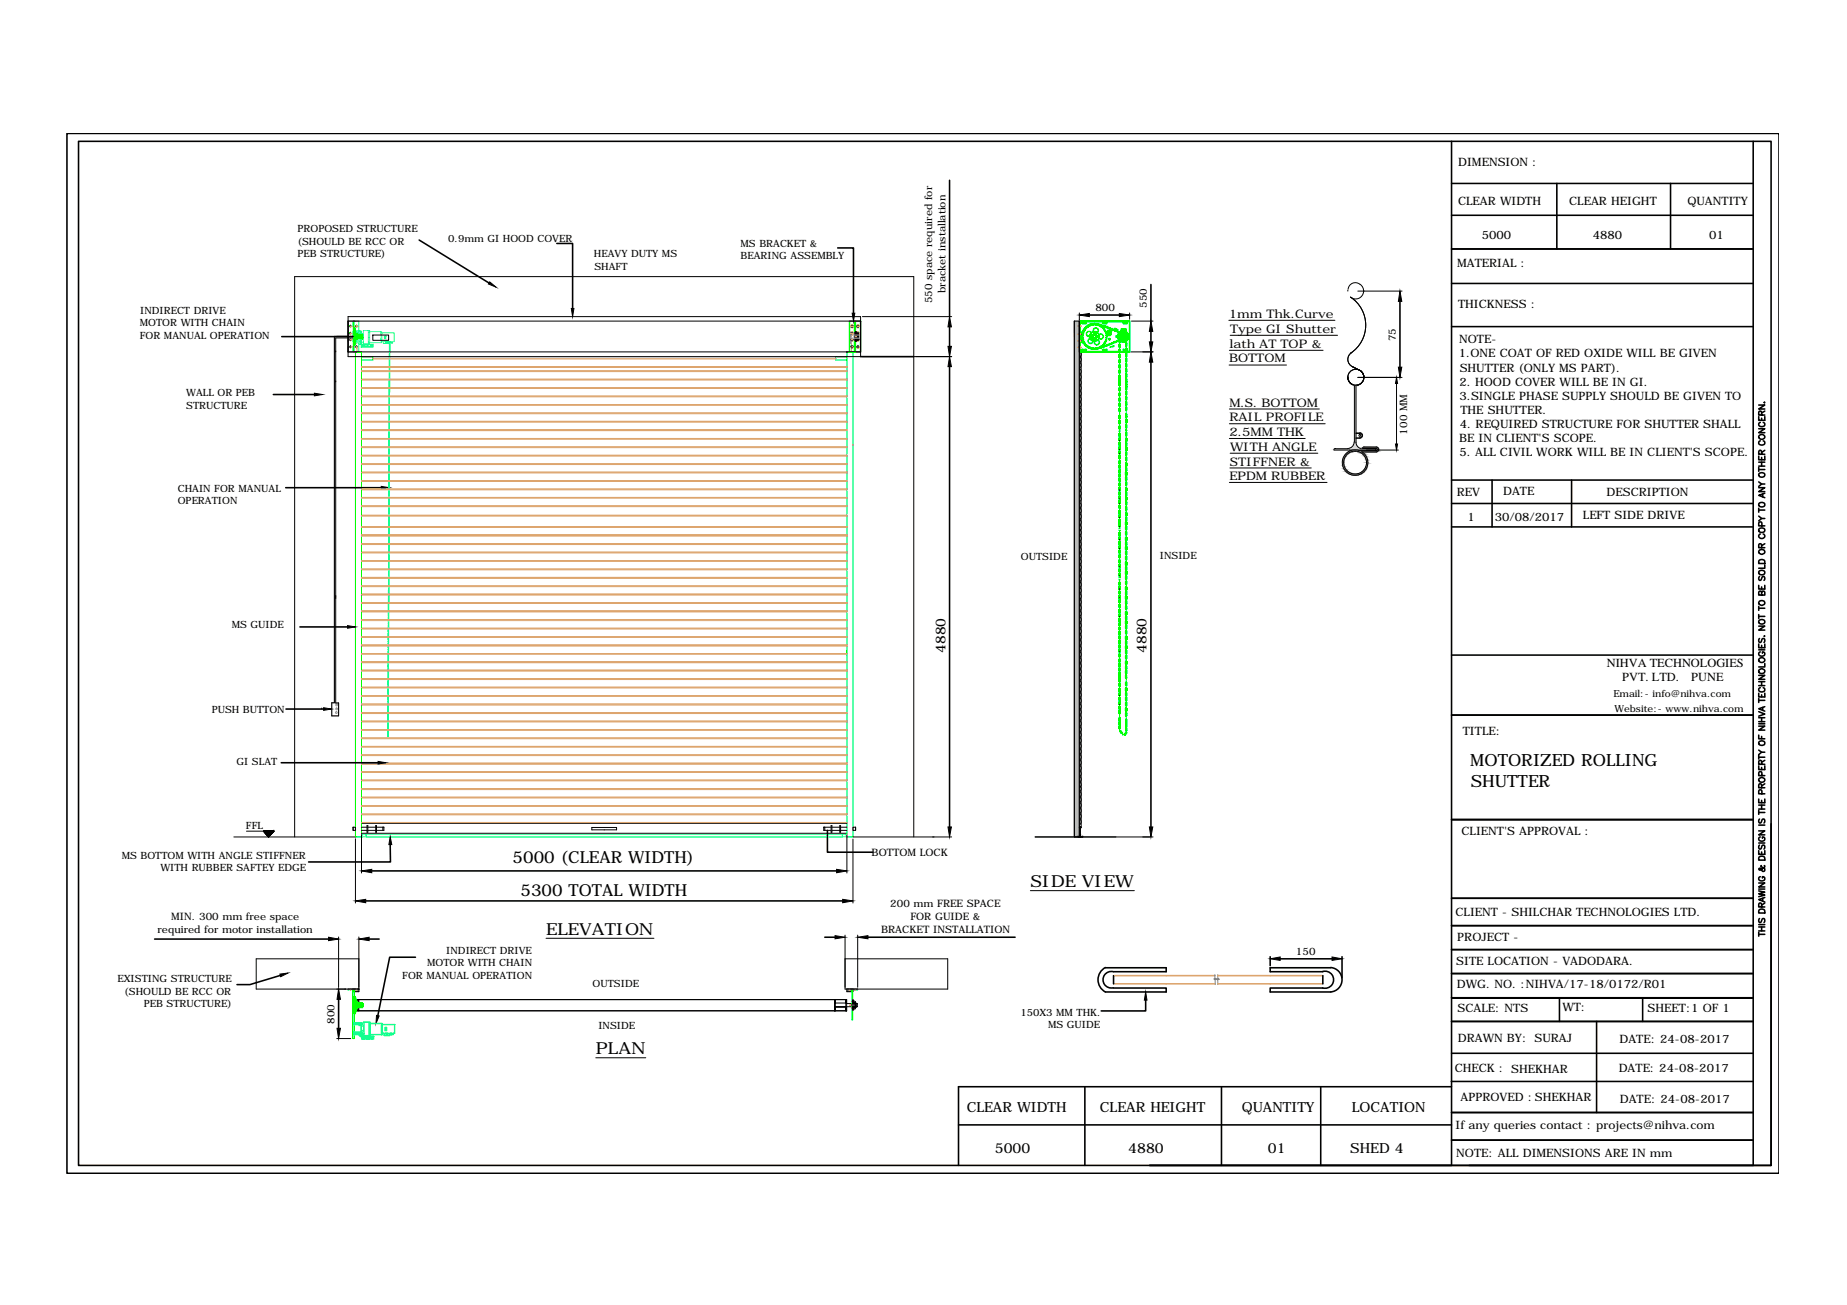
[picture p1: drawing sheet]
<svg xmlns="http://www.w3.org/2000/svg" width="297mm" height="210mm" viewBox="0 0 297 210" stroke-linecap="round" stroke-linejoin="round" font-family="sans-serif">
<defs><g id="words">
<g font-size="2.7">
<text x="236.4" y="123.2">MOTORIZED ROLLING</text>
<text x="236.5" y="126.6">SHUTTER</text>
<text x="82.4" y="138.9">5000 (CLEAR WIDTH)</text>
<text x="165.7" y="142.7">SIDE VIEW</text>
<text x="83.7" y="144.2">5300 TOTAL WIDTH</text>
<text x="87.8" y="150.3">ELEVATION</text>
<text x="95.8" y="169.5">PLAN</text>
</g>
<g font-size="2.2">
<text x="152" y="105" transform="rotate(-90 152 105)">4880</text>
<text x="184.4" y="105" transform="rotate(-90 184.4 105)">4880</text>
<text x="155.5" y="178.9">CLEAR WIDTH</text>
<text x="176.9" y="178.9">CLEAR HEIGHT</text>
<text x="199.7" y="178.9">QUANTITY</text>
<text x="217.4" y="178.9">LOCATION</text>
<text x="160" y="185.4">5000</text>
<text x="181.5" y="185.5">4880</text>
<text x="203.9" y="185.4">01</text>
<text x="217.1" y="185.4">SHED 4</text>
</g>
<g font-size="2">
<text x="258.4" y="107.2">NIHVA TECHNOLOGIES</text>
<text x="260.9" y="109.5">PVT. LTD.</text>
<text x="272" y="109.5">PUNE</text>
</g>
<g font-size="1.9">
<text x="234.5" y="26.6">DIMENSION :</text>
<text x="234.5" y="32.9">CLEAR WIDTH</text>
<text x="252.4" y="32.9">CLEAR HEIGHT</text>
<text x="271.4" y="32.9">QUANTITY</text>
<text x="238.3" y="38.4">5000</text>
<text x="256.2" y="38.4">4880</text>
<text x="274.9" y="38.4">01</text>
<text x="234.3" y="43">MATERIAL :</text>
<text x="197.6" y="51.1">1mm Thk.Curve</text>
<text x="197.8" y="53.5">Type GI Shutter</text>
<text x="234.5" y="49.5">THICKNESS :</text>
<text x="197.7" y="58.3">BOTTOM</text>
<text x="197.7" y="55.9">lath AT TOP &amp;</text>
<text x="234.6" y="57.4">1.ONE COAT OF RED OXIDE WILL BE GIVEN</text>
<text x="234.7" y="55.2">NOTE-</text>
<text x="234.8" y="59.8">SHUTTER (ONLY MS PART).</text>
<text x="197.7" y="65.4">M.S. BOTTOM</text>
<text x="234.7" y="62">2. HOOD COVER WILL BE IN GI.</text>
<text x="234.7" y="64.3">3.SINGLE PHASE SUPPLY SHOULD BE GIVEN TO</text>
<text x="197.7" y="67.8">RAIL PROFILE</text>
<text x="197.7" y="70.1">2.5MM THK</text>
<text x="234.7" y="71.1">BE IN CLIENT'S SCOPE.</text>
<text x="234.8" y="68.8">4. REQUIRED STRUCTURE FOR SHUTTER SHALL</text>
<text x="234.9" y="66.5">THE SHUTTER.</text>
<text x="197.7" y="77.2">EPDM RUBBER</text>
<text x="197.8" y="74.9">STIFFNER &amp;</text>
<text x="197.8" y="72.5">WITH ANGLE</text>
<text x="234.7" y="73.4">5. ALL CIVIL WORK WILL BE IN CLIENT'S SCOPE.</text>
<text x="234.3" y="79.8">REV</text>
<text x="236" y="83.7">1</text>
<text x="240.4" y="83.8">30/08/2017</text>
<text x="241.7" y="79.7">DATE</text>
<text x="254.6" y="83.5">LEFT SIDE DRIVE</text>
<text x="258.4" y="79.7">DESCRIPTION</text>
<text x="235.3" y="118.2">TITLE:</text>
<text x="235" y="134.3">CLIENT'S APPROVAL :</text>
<text x="234.1" y="147.3">CLIENT - SHILCHAR TECHNOLOGIES LTD.</text>
<text x="234.2" y="155.2">SITE LOCATION - VADODARA.</text>
<text x="234.4" y="151.4">PROJECT -</text>
<text x="234.3" y="159">DWG. NO. :NIHVA/17-18/0172/R01</text>
<text x="234.4" y="162.8">SCALE: NTS</text>
<text x="234.5" y="167.6">DRAWN BY: SURAJ</text>
<text x="251.3" y="162.6">WT:</text>
<text x="260.4" y="167.7">DATE: 24-08-2017</text>
<text x="265" y="162.8">SHEET:1 OF 1</text>
<text x="233.9" y="172.4">CHECK : SHEKHAR</text>
<text x="260.3" y="172.4">DATE: 24-08-2017</text>
<text x="234.9" y="177.1">APPROVED :SHEKHAR</text>
<text x="260.5" y="177.3">DATE: 24-08-2017</text>
<text x="234.1" y="181.6">If any queries contact : projects@nihva.com</text>
<text x="234.2" y="186.1">NOTE: ALL DIMENSIONS ARE IN mm</text>
</g>
<g font-size="1.7">
<text x="152" y="47.2" transform="rotate(-90 152 47.2)">bracket installation</text>
<text x="149.9" y="48.8" transform="rotate(-90 149.9 48.8)">550 space required for</text>
<text x="176.2" y="50">800</text>
<text x="184.4" y="49.5" transform="rotate(-90 184.4 49.5)">550</text>
<text x="224.5" y="54.9" transform="rotate(-90 224.5 54.9)">75</text>
<text x="226.3" y="69.9" transform="rotate(-90 226.3 69.9)">100 MM</text>
<text x="140.2" y="137.7">BOTTOM LOCK</text>
<text x="27.5" y="147.9">MIN. 300 mm free space</text>
<text x="143.2" y="146">200 mm FREE SPACE</text>
<text x="146.4" y="148">FOR GUIDE &amp;</text>
<text x="25.3" y="150">required for motor installation</text>
<text x="141.7" y="150.1">BRACKET INSTALLATION</text>
<text x="208.4" y="153.5">150</text>
<text x="53.8" y="164.7" transform="rotate(-90 53.8 164.7)">800</text>
</g>
<g font-size="1.6">
<text x="47.9" y="37.3">PROPOSED STRUCTURE</text>
<text x="47.9" y="39.3">(SHOULD BE RCC OR</text>
<text x="47.9" y="41.3">PEB STRUCTURE)</text>
<text x="72.1" y="38.9">0.9mm GI HOOD COVER</text>
<text x="95.5" y="41.4">HEAVY DUTY MS</text>
<text x="119.1" y="39.7">MS BRACKET &amp;</text>
<text x="119.1" y="41.6">BEARING ASSEMBLY</text>
<text x="95.6" y="43.4">SHAFT</text>
<text x="22.5" y="52.5">MOTOR WITH CHAIN</text>
<text x="22.5" y="50.5">INDIRECT DRIVE</text>
<text x="22.5" y="54.5">FOR MANUAL OPERATION</text>
<text x="29.9" y="63.8">WALL OR PEB</text>
<text x="29.9" y="65.7">STRUCTURE</text>
<text x="28.6" y="79.1">CHAIN FOR MANUAL</text>
<text x="28.6" y="81.1">OPERATION</text>
<text x="186.5" y="89.9">INSIDE</text>
<text x="164.2" y="90">OUTSIDE</text>
<text x="37.3" y="101">MS GUIDE</text>
<text x="259.5" y="112.1">Email:- info@nihva.com</text>
<text x="34.1" y="114.7">PUSH BUTTON</text>
<text x="259.6" y="114.5">Website:- www.nihva.com</text>
<text x="38" y="123.1">GI SLAT</text>
<text x="39.6" y="133.3">FFL</text>
<text x="19.6" y="138.1">MS BOTTOM WITH ANGLE STIFFNER</text>
<text x="25.8" y="140.1">WITH RUBBER SAFTEY EDGE</text>
<text x="68.7" y="155.4">MOTOR WITH CHAIN</text>
<text x="71.8" y="153.5">INDIRECT DRIVE</text>
<text x="18.9" y="157.9">EXISTING STRUCTURE</text>
<text x="20" y="160">(SHOULD BE RCC OR</text>
<text x="23.1" y="162">PEB STRUCTURE)</text>
<text x="64.7" y="157.4">FOR MANUAL OPERATION</text>
<text x="95.3" y="158.8">OUTSIDE</text>
<text x="96.2" y="165.6">INSIDE</text>
<text x="164.1" y="163.4">150X3 MM THK.</text>
<text x="168.5" y="165.3">MS GUIDE</text>
</g>
</g></defs>
<!-- layer: Guides -->
<path d="M173.6 56.4v78.2M173.9 56.6v76.5" fill="none" stroke="#000" stroke-width=".16"/>
<!-- layer: strips -->
<g fill="none" stroke="#000" stroke-width=".16">
<path d="M173.7 56.6l.2 .4-.2 .4 .2 .4-.2 .5 .2 .3v.3l-.2 .3M173.7 59.3l.2 .5-.2 .4 .2 .4-.2 .5 .2 .3v.3l-.2 .3M173.7 70l.2 .5-.2 .4 .2 .5-.2 .4 .2 .4-.2 .5 .2 .4-.2 .5 .2 .4-.2 .5 .2 .4-.2 .5 .2 .4-.2 .4 .2 .3v.4l-.2 .2 .2 .5-.2 .4M173.7 78l.2 .5-.2 .4 .2 .5-.2 .4 .2 .3v.3l-.2 .3M173.7 65.6l.2 .4-.2 .5 .2 .4-.2 .4 .2 .5-.2 .4 .2 .5-.2 .4 .2 .3v.3l-.2 .3M173.7 62l.2 .4-.2 .5 .2 .4-.2 .5 .2 .4-.2 .4 .2 .3v.4l-.2 .2M173.7 80.8l.2 .5-.2 .4 .2 .4-.2 .5 .2 .5-.2 .5 .2 .2v.4l-.2 .3 .2 .4-.2 .4M173.7 90.8l.2 .4-.2 .5 .2 .5-.2 .5 .2 .4-.2 .5 .2 .4-.2 .5 .2 .5-.2 .4 .2 .5-.2 .5 .2 .4-.2 .5 .2 .5-.2 .5 .2 .4-.2 .4M173.7 85.2l.2 .5-.2 .4 .2 .5-.2 .5 .2 .4-.2 .5 .2 .5-.2 .4 .2 .5-.2 .4 .2 .5-.2 .5M173.7 99.2l.2 .5-.2 .5 .2 .4-.2 .5 .2 .4-.2 .5M173.7 115l.2 .5-.2 .4 .2 .5-.2 .5 .2 .4-.2 .5 .2 .2v.4l-.2 .3 .2 .4-.2 .5M173.7 119.5l.2 .5-.2 .4"/>
<path d="M173.7 107.6l.2 .5-.2 .4 .2 .5-.2 .5 .2 .4-.2 .5 .2 .4-.2 .5 .2 .5-.2 .4 .2 .5-.2 .5 .2 .4-.2 .5 .2 .4-.2 .5M173.7 102l.2 .5-.2 .4 .2 .5-.2 .5 .2 .4-.2 .5 .2 .5-.2 .4 .2 .5-.2 .4 .2 .5-.2 .5M173.7 130l.2 .4-.2 .4 .2 .5-.2 .4 .2 .3v.4l-.2 .2M173.7 126.4l.2 .5-.2 .4 .2 .4-.2 .5 .2 .4-.2 .5 .2 .2v.4l-.2 .3M173.7 120.4l.2 .5-.2 .4 .2 .5-.2 .4 .2 .5-.2 .4 .2 .4-.2 .5 .2 .4-.2 .5 .2 .3v.3l-.2 .3 .2 .4-.2 .5"/>
</g>
<!-- layer: 0 -->
<g fill="none" stroke="#000" stroke-width=".16">
<path d="M54 56.6h.1M56 56.6h82.4M56 51.6h82.4M56 50.9h82.4v6.5h-82.4zM56.9 53.9h.5M56.9 54.1h-3.1v58.9h-.4v2.1h1.1v-2h-.5v-58.7h2.9M60 53.9h2.5v.8h-2.5zM136.2 56.7h.1M138.7 50.9h14.3M138.7 57.4h14.3M172.8 51.6h.8v83h-.8zM172.8 51.6v83"/>
<path d="M173.6 50.3v1.1M173.6 51.6v83M181.7 50.3v1.1M181.8 56.6h3.6M182 51.6h3.4M197.6 51.5h17.1M197.7 58.7h9.2M197.7 56.3h15.1M197.8 53.9h17.3M216.8 46.8h.1M216.8 46.5a1.28 1.28 0 0 1 1.9-.8 1.28 1.28 0 0 1 .1 2.1 1.29 1.29 0 0 1-1.6 0 5.4 5.4 0 0 1 0 9M217.3 56.7a1.29 1.29 0 0 0 .2 2.3"/>
<path d="M217.4 56.7a1.29 1.29 0 0 0-.6 1.1 1.29 1.29 0 0 0 .7 1.2M217.5 59l1.3 .6-1.3-.6M218.4 46.8h7.1M218.7 59.6a1.29 1.29 0 0 1 0 2.2 1.29 1.29 0 0 1-1.9-1.1M54 61.4h.1M180.1 71h.1M180.1 72.4h.1M180.1 73.1h.1M180.1 79h.1M180.1 75.4h.1M180.1 76.8h.1M197.7 65.8h14.5"/>
<path d="M197.7 68.2h15.4M197.7 70.5h12.2M197.7 77.6h15.7M197.8 75.3h13.1M197.8 72.9h14.1M214.6 72.4h10.3M214.8 72.2h2M214.8 72.1l-.2 .1-.1 .2M216.8 60.7h.1M217.3 61.7a1.29 1.29 0 0 1 .2-2.2 1.29 1.29 0 0 1 1.8 1.2 1.29 1.29 0 0 0-1.9-1.1 1.29 1.29 0 0 0 0 2.2M217.7 61.9l.1 .2M217.8 71.1a1.04 1.04 0 0 1-1.1 1"/>
<path d="M217.8 62.1v9M218.1 71.1a1.04 1.04 0 0 0 .7 1M218.1 62v9.2M218.1 69.6h.6M218.1 69.7h.6M218.1 70.5h.6M218.1 70.4h.6M218.4 60.7h7.1M218.5 72.4a2.05 2.05 0 0 0-2.6 2.3 2.05 2.05 0 0 0 3.2 1.4 2.05 2.05 0 0 0-.1-3.5M218.5 72.5h2.8M218.7 69.6a.44 .44 0 0 1 .4 .4 .44 .44 0 0 1-.4 .5M218.7 69.7a.36 .36 0 0 1 .3 .3 .36 .36 0 0 1-.3 .4"/>
<path d="M218.8 72.2h2.2M219 72.7h2.3M219.4 71.9l-.3 .2h2.2M219.4 60.7h.1M219.4 71.9h1.9M221 72.1l.2 .3M221.3 72.1l.2 .2-.2 .2M221.3 71.9a.4 .4 0 0 1 .4 .4 .4 .4 0 0 1-.4 .4M224.6 61.7v9.7M54 95.9h.1M180.1 80.4h.1M180.1 81.1h.1"/>
<path d="M180.1 83.4h.1M180.1 84.8h.1M180.1 86.9h.1M180.1 88.3h.1M180.1 91.3h.1M180.1 92.8h.1M180.1 94.9h.1M180.1 96.3h.1M180.1 99.3h.1M180.1 89v.1M180.1 97h.1M51.7 114h.1"/>
<path d="M180.1 110h.1M180.1 112h.1M180.1 113.4h.1M180.1 105h.1M180.1 100.7v.1M180.1 102.8v.1M180.1 104.3h.1M180.1 107.2v.1M180.1 108.7h.1M37.6 134.6h19.6M39.6 133.7h4.5l-.9 .9M42.3 133.7l.9 .9"/>
<path d="M42.4 133.7h.1M42.4 133.7v.1M42.5 133.8v-.1v.1M42.5 133.7v.1zM42.5 133.9l.1-.2v.2M42.6 133.7l-.1 .1M42.6 133.9v-.2v.2M42.6 133.9l.1-.2-.1 .3M42.7 133.7l-.1 .3 .2-.3-.1 .4 .1-.4-.1 .4M42.8 134.2l.2-.5-.2 .5M42.9 133.7l-.2 .4M42.9 134.2l.1-.5-.1 .5"/>
<path d="M42.9 134.3l.1-.6-.1 .6M42.9 134.3l.2-.6-.2 .6M42.9 134.3l.3-.6-.2 .7M43 133.7l-.2 .5M43 133.7l-.1 .6zM43 134.4l.2-.7-.2 .7M43.1 134.5l.3-.8-.3 .8M43.1 134.6l.3-.9-.3 .9M43.2 133.7l-.2 .7M43.2 134.6l.2-.9-.2 .9M43.2 133.7l-.2 .8zM43.3 133.7l-.2 .8"/>
<path d="M43.3 134.5l.2-.8-.2 .9M43.4 133.7l-.2 .9zM43.4 134.4l.2-.7-.2 .7M43.4 133.7l-.2 .9M43.4 134.3l.3-.6-.2 .6M43.5 134.3l.2-.6-.2 .6M43.5 134.2l.2-.5-.2 .5M43.6 133.7l-.3 .8M43.6 134.2l.1-.5-.1 .5M43.6 133.7l-.2 .7zM43.7 134.1l.1-.4-.1 .5M43.7 134.1l.1-.4-.1 .4"/>
<path d="M43.7 133.7l-.1 .5M43.8 133.9l.1-.2-.1 .2M43.8 133.9l.1-.2v.2M43.9 133.7l-.2 .4M43.9 133.9l.1-.2-.1 .2M43.9 133.8l.1-.1-.1 .1M44 133.8v-.1v.1M44 133.7h.1M47.4 134.6v-90.1h99.6v90.1M56.8 133.1h.4v.5h-.4zM56.8 133.1v.5M57.2 134.9v10.3"/>
<path d="M58.1 134.3v6.1M58.1 134h78.1M58.1 133.1h.9M58.1 133.6h.9M58.2 132.4h78M59 132.8h.2v1.1h-.2zM59.2 133.1h1.2M59.2 133.6h1.2M60.4 132.8h.2v1.1h-.2zM60.6 133.1h1.1v.5h-1.1M61.6 133.1v.5M95.2 133.1h4v.4h-4z"/>
<path d="M132.6 133.1v.5M133.7 133.1h-1.2v.5h1.2M133.7 132.8h.1v1.1h-.1zM133.8 133.1h1.3M133.8 133.6h1.3M135.1 132.8h.1v1.1h-.1zM135.2 133.1h1M135.2 133.6h1M136.2 134.3v6.1M137.2 133.1h.4v.5h-.4zM137.2 134.6h15.8M137.2 135v10.2"/>
<path d="M137.6 133.1v.5M166.5 134.6h18.9M173.4 134.6h.1M173.6 133.1l.1-.2 .2 .2M173.6 133.1h.1M173.7 133.4v1.2M173.8 133.4v1.2M173.8 134.2v.4M173.8 133.1l-.1-.1-.1 .1M173.8 133.1l-.1 .2M174.1 134.6h.1M54.5 150.7v8.1"/>
<path d="M57.7 154.2h-16.5v4.9h16.5M57.7 150.7v8.8h-1v-.4M57.7 159.2h-.8v.2h.8M87.8 150.9h17.4M135.9 150.4v8.7h16.5v-4.9h-16.5M136.2 159.1v.4h1v-.4M136.2 159.2h.8v.2h-.8M137.9 150.4v8.4M165.7 143.3h16.7M54.2 167h2.2M57.5 160.8h78.7v1.8h-78.7zM57.5 162.6h78.7"/>
<path d="M57.6 160.8v.5M57.6 162.1v.5M57.7 160.8v.5M57.7 162.1v.5M95.8 170.1h8.1M134.2 160.8v1.8l.1-.2-.1 .2M134.2 160.9l.1-.1-.1 .1M134.2 161.1l.1-.1-.1 .1M134.2 162.4l.1-.1-.1 .1M134.3 161.9l-.1 .1M134.3 160.8l-.1 .1M134.3 161.2h-.1"/>
<path d="M134.3 161.4h.1M134.3 162.1l-.1 .1M134.3 160.8l-.1 .2M134.3 160.9l-.1 .1M134.3 161l-.1 .1M134.3 161l-.1 .2M134.3 161.2l-.1 .2M134.3 161.3l-.1 .1h.1M134.3 161.9l-.1 .2M134.3 162l-.1 .1M134.3 162.1l-.1 .2M134.3 162.2l-.1 .1"/>
<path d="M134.3 162.3l-.1 .1M134.3 162.3l-.1 .2M134.3 162.4l-.1 .1M134.3 162.5v.1M134.3 160.8v1.8M136 161l.2-.2-.2 .2M136 161.1l.2-.1-.2 .1M136 162h.1M136 162.1l.2-.1-.2 .1M136 162.4l.2-.1-.2 .1M136 160.8v1.8l.2-.1-.1 .1M136 161.4h1.9v.5h-3.7"/>
<path d="M136.1 162h.1M136.1 160.8h-.1M136.2 161.2l-.2 .1M136.2 161.3h-1.9M136.2 162.1l-.2 .1M136.2 162h-1.9l-.1 .1M136.2 160.8l-.2 .1M136.2 160.9l-.2 .1M136.2 160.9l-.2 .2M136.2 161l-.2 .2M136.2 161.1l-.2 .1M136.2 161.2l-.1 .1"/>
<path d="M136.2 162.2l-.2 .1M136.2 162.2l-.2 .2M136.2 162.3l-.2 .2M136.2 162.4l-.2 .2M136.2 162.5l-.1 .1"/>
<circle cx="217.9" cy="74.4" r="1.84"/>
<circle cx="218.7" cy="70" r=".15"/>
</g>
<!-- layer: labeling -->
<g fill="none" stroke="#0f0" stroke-width=".16">
<path d="M180 54.6h.1v.5zM180 57.9l.1-.1v.1v.5zM180 59.1l.1-.4v.4M180.1 54.1a.57 .57 0 0 1 .6-.5 .57 .57 0 0 1 .5 .7M180.1 56.2v.1v.4l-.1-.1zM180.1 55.3l-.2 .1v.4l.2 .1M180.1 54.5l.1 .1v.4l-.1 .1M180.1 55.3l.1 .1v.4l-.1 .1M180.1 56.1l.1 .1v.4l-.1 .2M180.1 57l.1 .1v.4l-.1 .1M180.1 57.8l.1 .1v.4l-.1 .1M180.1 58.6l.1 .1v.4l-.1 .2"/>
<path d="M180.1 59.5l.1 .1v.4l-.1 .1M180.1 55.3v.1v.5l-.1-.5M180.1 57v.1v.4h-.1zM180.1 59.5v.1v.4l-.1-.1zM180.1 54.5l-.2 .1v.4l.2 .1M180.1 56.1l-.2 .1v.4l.2 .2M180.1 57l-.2 .1v.4l.2 .1M180.1 57.8l-.2 .1v.4l.2 .1M180.1 58.6l-.2 .1v.4l.2 .2M180.1 59.5l-.2 .1v.4l.2 .1M180.1 54.1v.4M180.1 55.1v.2"/>
<path d="M180.1 55.9v.2M180.1 56.8v.2M180.1 57.6v.2M180.1 58.4v.2M180.1 59.3v.2M181 54.8l.1-.5 .1 .1v.4l-.1 .1M181 54.4l.1-.1 .1 .1v.4M181 56h.1h.1v.4M181 56.9l.1-.1 .1 .1v.4M181 57.7l.1-.1 .1 .1-.1 .5M181 58.5h.1h.1v.4M181 59.4l.1-.1 .1 .1v.4"/>
<path d="M181 56v.4M181 57.7v.4M181 58.5v.4M181 56.4l.1 .2M181 56.4l.1 .1M181 55.6l.1 .1M181 54.8l.1 .1M181 57.3l.1 .1M181 58.1l.1 .1M181 58.9l.1 .2M181 58.9l.1 .1M181 59.8l.1 .1"/>
<path d="M181.1 55.1l.1 .1v.4l-.1 .1M181.1 55.9l.1 .1v.4l-.1 .2M181.1 56.8l.1 .1v.4l-.1 .1M181.1 57.6l.1 .1v.4l-.1 .1M181.1 58.4l.1 .1v.4l-.1 .2M181.1 59.3l.1 .1v.4l-.1 .1M181.1 55.1l.1 .5h-.2M181.1 55.1l-.1 .5M181.1 56.8l-.1 .5M181.1 59.3l-.1 .5M181.1 55.9l-.1 .1M181.1 54.9v.2"/>
<path d="M181.1 55.7v.2M181.1 56.6v.2M181.1 57.4v.2M181.1 58.2v.2M181.1 59.1v.2M181.1 59.9v.2M181.1 57.6l-.1 .1M181.1 58.4l-.1 .1M179.9 67.7l.2-.1 .1 .1v.4l-.1 .1-.2-.1zM179.9 60.8l.2 .1M179.9 61.6l.2 .2M179.9 60.7l.2-.1 .1 .1"/>
<path d="M179.9 69.3l.2 .1M179.9 77.3l.2 .1M180 62l.1-.8v.8M180 64.5l.1-.5v.5M180 64.9l.1-.1v.1v.5zM180 69l.1-.5v.1v.4M180 70.1l.1-.4v.1v.4M180 70.4h.1v.5zM180 71.9l.1-.1v.1v.4zM180 73l.1-.5v.1v.5M180 76.3l.1-.1v.1v.5zM180 79.9l.1-.1v.1v.4z"/>
<path d="M180 60.8l.1 .1v-.1M180 60.7h.1M180 61.6l.1-.1v.1M180 69.3l.1 .1v-.1M180.1 60.3l.1 .1v.7l-.1 .2M180.1 61.1l.1 .1v.8l-.1 .1M180.1 62.3l.1 .1v.4l-.1 .1M180.1 63.1l.1 .1v.4l-.1 .2M180.1 64l.1 .1v.4l-.1 .1M180.1 64.8l.1 .1v.4l-.1 .1M180.1 65.6l.1 .1v.4l-.1 .2M180.1 66.8h.1v.5l-.1 .1"/>
<path d="M180.1 68.5l.1 .1v.4l-.1 .1-.2-.1v-.4zM180.1 69.6l.1 .2v.3l-.1 .2M180.1 70.3l.1 .1v.5l-.1 .1M180.1 71.1l.1 .1v.4l-.3 .3v.4l.2 .1M180.1 71.1l-.2 .1v.4l.3 .3v.4l-.1 .1M180.1 72.5l.1 .1v.4l-.1 .1M180.1 73.2l.1 .1v.4l-.1 .1M180.1 74l.1 .2v.3l-.1 .2M180.1 74.7l.1 .1v.5l-.1 .1-.2-.1v-.5zM180.1 75.5l.1 .1v.4l-.1 .1M180.1 76.2l.1 .1v.4l-.1 .1-.2-.1v-.4zM180.1 76.9l.1 .1v.4"/>
<path d="M180.1 77.6l.1 .1v.4l-.1 .1M180.1 78.3l.1 .1v.4l-.1 .2M180.1 79.1l.1 .1v.4l-.1 .1M180.1 79.8h.1v.5l-.3 .3v.3l.2 .2M180.1 79.8h-.2v.5l.3 .3v.3l-.1 .2M180.1 62.3v.1v.5l-.1-.1zM180.1 66.8v.1v.5l-.1-.1zM180.1 73.2v.1v.5l-.1-.1zM180.1 74.8h-.1l.1 .5v-.5M180.1 75.5v.1v.5l-.1-.5M180.1 77.6v.1v.5l-.1-.1zM180.1 78.4v.5l-.1-.1z"/>
<path d="M180.1 79.1v.1v.4h-.1zM180.1 60.3l-.2 .1v.7l.2 .2M180.1 61.1l-.2 .1v.8l.2 .1M180.1 62.3l-.2 .1v.4l.2 .1M180.1 63.1l-.2 .1v.4l.2 .2M180.1 64l-.2 .1v.4l.2 .1M180.1 64.8l-.2 .1v.4l.2 .1M180.1 65.6l-.2 .1v.4l.2 .2M180.1 66.8h-.2v.5l.2 .1M180.1 69.6l-.2 .2v.3l.2 .2M180.1 70.3l-.2 .1v.5l.2 .1M180.1 72.5l-.2 .1v.4l.2 .1"/>
<path d="M180.1 73.2l-.2 .1v.4l.2 .1M180.1 74l-.2 .2v.3l.2 .2M180.1 75.5l-.2 .1v.4l.2 .1M180.1 76.9l-.2 .1v.4M180.1 77.6l-.2 .1v.4l.2 .1M180.1 78.3l-.2 .1v.4l.2 .2M180.1 79.1l-.2 .1v.4l.2 .1M180.1 71.1l-.1 .1 .1 .5M180.1 74.1l-.1 .1 .1 .4M180.1 76.9l-.1 .5M180.1 60.1v.2M180.1 60.9v.2"/>
<path d="M180.1 61.3v.2M180.1 61.8v.1M180.1 62.1v.2M180.1 62.9v.2M180.1 63.8v.2M180.1 64.6v.2M180.1 65.4v.2M180.1 66.3v.5M180.1 67.4v.2M180.1 69.1v.2M180.1 69.4v.2M180.1 70.3h.1"/>
<path d="M180.1 71v.1M180.1 72.4v.1M180.1 73.1v.1M180.1 73.8v.2M180.1 74.7h.1M180.1 75.4v.1M180.1 76.1v.1M180.1 76.8v.1M180.1 77.4v.2M180.1 78.2v.1M180.1 79v.1M180.1 79.7v.1"/>
<path d="M180.1 61.5l.1 .1M180.1 61.5l-.2 .1M180.1 61.1v-.8l-.1 .1 .1 .8M180.1 63.6v-.4h-.1l.1 .5M180.1 66.1v-.4h-.1l.1 .5M180.1 68.1v-.5l-.1 .1 .1 .5M180.1 71.2v.4M180.1 74.2v.3M180.1 77v.4M180.1 77.3v.1M180.2 60.8l-.1 .1M180.2 61.6l-.1 .2"/>
<path d="M180.2 69.3l-.1 .1M180.2 77.3l-.1 .1M181 68.4l.1-.2 .1 .2v.4l-.1 .1M181 60.2l.1-.1 .1 .1-.1 .8M181 60.2l.2 1.6M181 62.2l.1-.1 .1 .1-.1 .5M181 63l.1-.1 .1 .1v.4l-.1 .1-.1-.1M181 63.9l.1-.1 .1 .1v.4h-.1h-.1M181 64.7h.2l-.1 .5M181 65.5l.1-.1 .1 .1v.4l-.1 .1-.1-.1M181 67.5l.1-.1 .1 .1v.4l-.1 .1-.1-.1M181 68.4l.1-.1 .1 .1v.3l-.1 .1-.1-.1"/>
<path d="M181 69.6h.1h.1v.4M181 72.8h.2v.4h-.2M181 73.6l.1-.1 .1 .1v.4l-.1 .1-.1-.1M181 75.3l.1-.1 .1 .1-.1 .5M181 76l.1-.1 .1 .1-.1 .5zM181 76.8h.2l-.1 .5zM181 78.5l.1-.1 .1 .1v.4l-.1 .1-.1-.1M181 79.3l.1-.1 .1 .1v.4l-.1 .1-.1-.1M181 61v.8M181 63l.1 .5M181 63.9v.4M181 64.7l.1 .5"/>
<path d="M181 65.5l.1 .5M181 67.5v.4M181 68.4l.1 .5M181 69.6v.4M181 70.5l.1 .5M181 72v.4M181 72.8v.4M181 73.6l.1 .5M181 74.5v.4M181 77.6l.1 .5M181 78.5v.4M181 79.3v.4"/>
<path d="M181 60.6l.1 .1M181 61h.1M181 61.8l.2 .1M181 61.8l.1 .1M181 67.9l.1 .1M181 67.1l.1 .1M181 69.2l.1 .1M181 69.2l.1-.1 .1 .1M181 70l.1 .1M181 64.3l.1 .1M181 73.2l.1 .1M181 72.4l.1 .2"/>
<path d="M181 75.7l.1 .1M181 74.9l.1 .2M181 79.7l.1 .1M181 78.9l.1 .1M181.1 60.1l.1 .1v.4l-.1 .1M181.1 60.9l.1 .1v.8l-.1 .1M181.1 61.8h.1v.8l-.1 .1M181.1 62.9l.1 .1v.5h-.1M181.1 63.8l.1 .1v.4l-.1 .1M181.1 64.6l.1 .1v.4l-.1 .1M181.1 65.4l.1 .1v.5h-.1M181.1 66.5l.1 .1v.5l-.1 .1"/>
<path d="M181.1 67.4l.1 .1v.4l-.1 .1M181.1 69.5l.1 .1v.4l-.1 .1M181.1 70.4l.1 .1v.5h-.1M181.1 71.2l.1 .1v.4l-.1 .1M181.1 71.9l.1 .1v.4l-.1 .2M181.1 72.7l.1 .1v.4l-.1 .1M181.1 73.5l.1 .1v.4l-.1 .1M181.1 74.4l.1 .1v.4l-.1 .2M181.1 75.2l.1 .1v.4l-.1 .1-.1-.1M181.1 75.9l.1 .1v.4l-.1 .1M181.1 76.7l.1 .1v.4l-.1 .1M181.1 77.5l.1 .1v.4l-.1 .1"/>
<path d="M181.1 78.4l.1 .1v.4l-.1 .1M181.1 79.2l.1 .1v.4l-.1 .1M181.1 79.9l.1 .1v.4l-.1 .1M181.1 66.5l.1 .6-.1 .1-.1-.1M181.1 70.5l.1 .1-.1 .4M181.1 71.2l.1 .5-.1 .1-.1-.1M181.1 72l.1 .4-.1 .1-.1-.1M181.1 74.5l.1 .4-.1 .1-.1-.1M181.1 61.8h-.1l.1 .9M181.1 66.5l-.1 .6M181.1 71.2l-.1 .1 .1 .5M181.1 75.2l-.1 .5"/>
<path d="M181.1 60.7v.2M181.1 61v.3M181.1 61.6v.2M181.1 61.9v.2M181.1 62.7v.2M181.1 63.5v.3M181.1 64.4v.2M181.1 65.2v.2M181.1 66v.5M181.1 67.2v.2M181.1 68v.1M181.1 68.9v.2"/>
<path d="M181.1 69.3v.2M181.1 70.1v.3M181.1 71.1v.1M181.1 71.8v.1M181.1 72.6v.1M181.1 73.3v.2M181.1 74.1v.3M181.1 75.1v.1M181.1 75.8v.1M181.1 76.5v.2M181.1 77.3v.2M181.1 78.1v.3"/>
<path d="M181.1 79v.2M181.1 79.8v.1M181.1 60.1l-.1 .1M181.1 61.5l-.1-.1 .1 .2M181.1 60.9l-.1 .1M181.1 61h-.1M181.1 61.8l-.1 .1M181.1 61.3l.1 .1M181.1 61.3l-.1 .1 .1-.1 .1 .1M181.1 62.1l.1 .1M181.1 62.1l-.1 .1M181.1 67.4l-.1 .1"/>
<path d="M181.1 69.1l.1 .1-.1 .1M181.1 69.1l-.1 .1M181.1 62.9l-.1 .1M181.1 63.8l-.1 .1M181.1 64.6l-.1 .1M181.1 65.4l-.1 .1M181.1 70.4l-.1 .2M181.1 69.5l-.1 .1M181.1 71.9l-.1 .2M181.1 72.7l-.1 .1M181.1 74.4l-.1 .1M181.1 73.5l-.1 .1"/>
<path d="M181.1 75.9l-.1 .1v.4l.1 .1M181.1 76.7l-.1 .1v.4l.1 .1M181.1 78.4l-.1 .1M181.1 77.5l-.1 .1M181.1 79.2l-.1 .1M181.1 79.9l-.1 .1M181.2 77.6v.4l-.1 .1-.1-.1M181.2 60.6l-.1 .1M181.2 61.4l-.1 .2M181.2 61h-.1M179.9 87.8v.4l.3 .3v.4l-.1 .1-.2-.1v-.4l.3-.3v-.4l-.1-.1zM179.9 85.3l.2 .1"/>
<path d="M179.9 93.3h.2M180 82.1h.1v.5zM180 83.6l.1-.1v.1v.5zM180 86.1l.1-.5v.1v.5M180 86.8l.1-.5v.1v.5M180 87.2l.1-.1v.1v.4zM180 87.8l.1 .5v-.5M180 89.3l.1-.1v.1v.4zM180 91.9l.1-.4v.4M180 80.6v.3M180 95.1v.4l.1 .1v-.1M180 95.8v.4l.1 .1v-.1"/>
<path d="M180 98.8v.3l.1 .1v-.1M180 85.3h.1M180 93l.1-.1v.1M180 93.2l.1 .1v-.1M180.1 81.2l.1 .1v.4l-.1 .1M180.1 82l.1 .1v.5h-.1M180.1 82.7l.1 .1v.4l-.1 .2M180.1 83.5l.1 .1v.4l-.1 .1M180.1 84.2h.1v.5l-.1 .1M180.1 85.6l.1 .1v.4l-.3 .3v.4l.2 .1M180.1 85.6l-.2 .1v.4l.3 .3v.4l-.1 .1M180.1 87l.1 .1v.4l-.1 .2"/>
<path d="M180.1 89.2l.1 .1v.4l-.1 .1M180.1 90l.1 .1v.4l-.1 .1M180.1 90.7l.1 .1v.4l-.1 .1M180.1 91.4l.1 .1v.4l-.1 .2M180.1 92.1l.1 .1v.4l-.1 .2M180.1 80.5v.1v.4M180.1 81.2l-.1 .1 .1 .5v-.5M180.1 82.8v.5l-.1-.1zM180.1 88.4v.1v.5l-.1-.5M180.1 90v.1v.5l-.1-.1zM180.1 90.7l-.1 .1 .1 .5v-.5M180.1 96.4v.1v.5"/>
<path d="M180.1 97.2v.5M180.1 81.2l-.2 .1v.4l.2 .1M180.1 82l-.2 .1v.5h.2M180.1 82.7l-.2 .1v.4l.2 .2M180.1 83.5l-.2 .1v.4l.2 .1M180.1 84.2h-.2v.5l.2 .1M180.1 87l-.2 .1v.4l.2 .2M180.1 89.2l-.2 .1v.4l.2 .1M180.1 90l-.2 .1v.4l.2 .1M180.1 90.7l-.2 .1v.4l.2 .1M180.1 91.4l-.2 .1v.4l.2 .2M180.1 92.1l-.2 .1v.4l.2 .2"/>
<path d="M180.1 93.6l-.2 .1v.4l.2 .1M180.1 94.2l-.2 .2v.4l.2 .1M180.1 95l-.2 .1v.4l.2 .1M180.1 95.7l-.2 .1v.4l.2 .1M180.1 96.4l-.2 .1v.4l.2 .1M180.1 97.2h-.2v.5h.2M180.1 98l-.2 .1v.4l.2 .1M180.1 98.6l-.2 .2v.4l.2 .1M180.1 99.4l-.2 .1v.4l.2 .1M180.1 97.2l-.1 .4 .1 .1v-.1M180.1 81.1v.1M180.1 81.8v.2"/>
<path d="M180.1 82.6v.1M180.1 83.4v.1M180.1 84.1v.1M180.1 84.8v.1M180.1 85.4v.2M180.1 86.9v.1M180.1 87.7h.1M180.1 89.1v.1M180.1 89.8v.2M180.1 90.6v.1M180.1 91.3v.1M180.1 92.1h.1"/>
<path d="M180.1 92.8h.1M180.1 93.3v.3M180.1 94.2h.1M180.1 94.9v.1M180.1 95.6v.1M180.1 96.3v.1M180.1 97v.2M180.1 97.7v.3M180.1 98.6h.1M180.1 99.3v.1M180.1 84.9l.1 .1M180.1 84.9v.1"/>
<path d="M180.1 84.9l-.2 .1M180.1 84.9l-.1 .1M180.1 92.8l.1 .1M180.1 92.8l-.2 .1M180.1 93.6v.1M180.1 94.2v.2M180.1 95v.1M180.1 95.7v.1M180.1 98v.1M180.1 98.6v.2M180.1 98.7v.1M180.1 99.4v.1"/>
<path d="M180.1 84.7v-.5l-.1 .1 .1 .5M180.1 92.6v-.4h-.1l.1 .5M180.1 93.7v.4M180.1 94.4v.5M180.1 95.1v.4M180.1 95.8v.5M180.1 98.1v.4M180.1 98.8v.5M180.1 99.5v.4M180.1 93.7v-.1l-.1 .1v.4h.1M180.1 94.4v-.1l-.1 .1v.3l.1 .1v-.1M180.1 96.5v-.1l-.1 .1 .1 .5"/>
<path d="M180.1 98.1v-.1l-.1 .1v.4l.1 .1v-.1M180.1 99.5v-.1l-.1 .1v.4M180.1 93.3h.1M180.1 94.1v.1M180.1 95.5v.1M180.1 99.9v.1M180.1 98.5v.1M180.2 85.3l-.1 .1M181 91.9h.1h.1v.5l-.1 .1-.1-.1zM181 80l.1-.1 .1 .1v.4l-.1 .1-.1-.1M181 80.8l.1-.1 .1 .1v.4h-.1h-.1M181 81.6l.1-.1 .1 .1-.1 .5"/>
<path d="M181 82.5l.1-.1 .1 .1v.4l-.1 .1-.1-.1M181 83.3l.1-.1 .1 .1v.4h-.1h-.1M181 85.6l.1-.1 .1 .1-.1 .5zM181 86.5l.1-.1 .1 .1-.1 .5zM181 89.6l.1-.1 .1 .1-.1 .4zM181 90.5h.2l-.1 .5zM181 94.4h.2l-.1 .6zM181 96.4l.1-.5 .1 .5M181 96.7l.1-.1 .1 .1-.1 .5zM181 98.8l.1-.4 .1 .4M181 99.2l.1-.1 .1 .1-.1 .5zM181 80v.4"/>
<path d="M181 80.8v.4M181 82.5l.1 .5M181 83.3v.4M181 84v.4M181 81.2l.1 .1M181 80.4l.1 .1M181 83.7l.1 .1M181.1 80.6l.1 .2v.4l-.1 .1M181.1 81.5l.1 .1v.4l-.1 .1M181.1 82.4l.1 .1v.4l-.1 .1M181.1 83.1l.1 .2v.4l-.1 .1M181.1 83.9l.1 .1v.4l-.1 .1"/>
<path d="M181.1 84.6l.1 .2v.3l-.1 .2M181.1 85.5l.1 .1v.4l-.1 .1M181.1 86.4l.1 .1v.4l-.1 .1M181.1 87.1l.1 .1v.4l-.1 .2M181.1 87.8l.1 .2v.4l-.1 .1-.1-.1v-.4zM181.1 88.6l.1 .1v.5h-.1M181.1 89.5h.1v.5l-.1 .1M181.1 90.4l.1 .1v.4l-.1 .1M181.1 91.1l.1 .1v.5h-.1M181.1 92.6l.1 .1v.4l-.1 .1M181.1 93.4l.1 .2v.3l-.1 .2M181.1 94.4h.1v.5l-.1 .1"/>
<path d="M181.1 95.1l.1 .1v.4l-.1 .1M181.1 95.8l.1 .1v.5l-.1 .1M181.1 96.6l.1 .1v.4l-.1 .1M181.1 97.4l.1 .1v.4l-.1 .1M181.1 98.3l.1 .1v.4l-.1 .2M181.1 99.1l.1 .1v.4l-.1 .1M181.1 99.8l.1 .1v.4l-.1 .2M181.1 83.9l.1 .1-.1 .5M181.1 84.7l-.1 .1 .1 .4 .1-.4M181.1 87.2h-.1l.1 .5 .1-.5M181.1 87.9l.1 .1-.1 .4-.1-.4M181.1 88.6l-.1 .1 .1 .5 .1-.5"/>
<path d="M181.1 91.1l-.1 .1 .1 .5 .1-.5M181.1 91.9h.1l-.1 .5-.1-.1zM181.1 92.6l-.1 .1 .1 .5 .1-.5M181.1 93.5l-.1 .1 .1 .4 .1-.4M181.1 95.1l-.1 .1 .1 .5 .1-.5M181.1 97.5h-.1l.1 .5 .1-.5M181.1 81.5l-.1 .1 .1 .5M181.1 80.5v.1M181.1 81.3v.2M181.1 82.1v.3M181.1 83v.1M181.1 83.8v.1"/>
<path d="M181.1 84.5v.1M181.1 85.3v.2M181.1 86.1v.3M181.1 87v.1M181.1 87.8h.1M181.1 88.5v.1M181.1 89.2v.3M181.1 90.1v.3M181.1 91v.1M181.1 91.7v.2M181.1 92.5v.1M181.1 93.2v.2"/>
<path d="M181.1 94.1v.3M181.1 95v.1M181.1 95.7v.1M181.1 96.5v.1M181.1 97.2v.2M181.1 98v.3M181.1 99v.1M181.1 99.7v.1M181.1 83.9l-.1 .1v.4l.1 .1M181.1 84.6l-.1 .2v.3l.1 .2M181.1 85.5l-.1 .1v.4l.1 .1M181.1 86.4l-.1 .1v.4l.1 .1"/>
<path d="M181.1 87.1l-.1 .1v.4l.1 .2M181.1 88.6l-.1 .1v.5h.1M181.1 89.5h-.1v.5l.1 .1M181.1 90.4l-.1 .1v.4l.1 .1M181.1 91.1l-.1 .1v.5h.1M181.1 92.6l-.1 .1v.4l.1 .1M181.1 93.4l-.1 .2v.3l.1 .2M181.1 94.4h-.1v.5l.1 .1M181.1 95.1l-.1 .1v.4l.1 .1M181.1 95.8l-.1 .1v.5l.1 .1M181.1 96.6l-.1 .1v.4l.1 .1M181.1 97.4l-.1 .1v.4l.1 .1"/>
<path d="M181.1 98.3l-.1 .1v.4l.1 .2M181.1 99.1l-.1 .1v.4l.1 .1M181.1 99.8l-.1 .1v.4l.1 .2M181.1 80.6l-.1 .2M181.1 82.4l-.1 .1M181.1 83.1l-.1 .2M179.9 106.7v.4l.2 .1v-.5M179.9 108.2l.2-.1v.1v.5l-.2-.1zM179.9 108.9l.2 .8v-.8M179.9 101.6v.5l.2 .1M179.9 103.1v.4l.2 .1M179.9 106v.5l.2 .1"/>
<path d="M179.9 107.5v.4l.2 .1M179.9 108.9v.7l.2 .1M179.9 101.2l.2 .1M179.9 102l.2 .1v-.1M179.9 101.6h.2M179.9 102.7l.2 .1M179.9 103.5h.2M179.9 103.1l.2-.1v.1M179.9 104.2l.2 .1v-.1M179.9 104.2h.2M179.9 104.9h.2M179.9 104.9l.2 .1"/>
<path d="M179.9 105.6l.2 .1v-.1M179.9 105.6l.2 .1M179.9 105.2h.2M179.9 106.4l.2 .1v-.1M179.9 106h.2M179.9 106.7h.2M179.9 107.9l.2 .1M179.9 107.5l.2-.1v.1M179.9 108.2l.2-.1v.1M179.9 108.9l.2-.1v.1M180 112.2l.1-.1v.1v.5zM180 112.9l.1-.1v.1v.5z"/>
<path d="M180 114l.1-.4v.1v.4M180 114.7l.1-.4v.5M180 100.9v.4M180.1 109.8l.1 .1v.5h-.1M180.1 110.7h.1v.5l-.1 .1M180.1 111.3l.1 .2v.3l-.1 .2M180.1 112.1l.1 .1v.4l-.3 .3v.4l.2 .1M180.1 112.1l-.2 .1v.4l.3 .3v.4l-.1 .1M180.1 113.5l.1 .1v.4l-.1 .2M180.1 114.2l.1 .1v.4l-.1 .2M180.1 115.4l.1 .1v.4l-.1 .1M180.1 116l.1 .1v.4l-.1 .1"/>
<path d="M180.1 116.6v-.1v-.4l-.1 .4 .2 .3v.4l-.1 .1M180.1 100.1l-.2 .1v.4l.2 .1v-.5M180.1 102.2v.5M180.1 103.7v.5M180.1 105.1v.5M180.1 109.9h-.1l.1 .5v-.5M180.1 111.4l-.1 .1 .1 .4v-.4M180.1 115.4v.1v.5l-.1-.1zM180.1 116.7v.1v.5l-.1-.1zM180.1 100.8l-.2 .1v.4M180.1 102.2l-.2 .1v.4l.2 .1v-.1M180.1 103.7l-.2 .1v.4"/>
<path d="M180.1 104.4h-.2v.5M180.1 105.1l-.2 .1v.4M180.1 109.8l-.2 .1v.5h.2M180.1 110.7h-.2v.5l.2 .1M180.1 111.3l-.2 .2v.3l.2 .2M180.1 113.5l-.2 .1v.4l.2 .2M180.1 114.2l-.2 .1v.4l.2 .2M180.1 115.4l-.2 .1v.4l.2 .1M180.1 116l-.2 .1v.4l.2 .1M180.1 116.6l-.2 .2v.4l.2 .1M180.1 100v.1M180.1 100.8h.1"/>
<path d="M180.1 101.3v.2M180.1 102.2h.1M180.1 102.9v.1M180.1 103.6v.1M180.1 104.3v.1M180.1 105v.1M180.1 105.7v.2M180.1 106.6h.1M180.1 107.3v.1M180.1 108v.1M180.1 108.7v.1M180.1 109.7v.1"/>
<path d="M180.1 110.4v.3M180.1 111.3h.1M180.1 112v.1M180.1 113.4v.1M180.1 114.2h.1M180.1 114.9v.5M180.1 116h.1M180.1 117.3v.3M180.1 117.6l.2 .4h.2M180.1 117.6l.2 .3 .2-.1M180.1 117.5h.1l.3 .3M180.1 100.1v.1"/>
<path d="M180.1 101.5l-.2 .1M180.1 100.8v.1M180.1 101.5v.1M180.1 103v.1M180.1 103l-.2 .1M180.1 104.4v.1M180.1 104.4l-.2 .1M180.1 108.8l-.2 .1M180.1 106.6v.1M180.1 107.4l-.2 .1M180.1 105.9v.1M180.1 105.9l-.2 .1"/>
<path d="M180.1 106.6l-.2 .1M180.1 107.4v.1M180.1 108.8v.1M180.1 117.5v.1M180.1 100.9v.4M180.1 101.6v.6M180.1 103.1v.5M180.1 104.4v.5M180.1 106v.6M180.1 107.5v.4M180.1 111.2v-.5l-.1 .1 .1 .5M180.1 100.2v-.1l-.1 .1v.4l.1 .1v-.1"/>
<path d="M180.1 108.9l.1 .7-.1 .1M180.1 101.2v.1M180.1 104.9v.1M180.1 105.6v.1M180.1 107.9v.1M180.5 117.8v.2M180.5 118l.1 .1M180.6 118.1l-.1 .1M180.6 118.1v.1M180.6 118.1l.1 .1M180.8 118.1l.1 .2 .1-.1M180.8 118.1l.2 .1"/>
<path d="M181 100.3l.1-.4 .1 .4M181 100.7h.2l-.1 .4zM181 101.5l.1-.1 .1 .1-.1 .5zM181 102.8l.1-.4 .1 .4M181 103.2l.1-.1 .1 .1-.1 .5zM181 104.3l.1-.5 .1 .5M181 104.7l.1-.1 .1 .1-.1 .5zM181 106.8l.1-.5 .1 .5M181 107.2l.1 .5 .1-.5M181 109.8l.1-.1 .1 .1-.1 .4zM181 114.7l.1-.1 .1 .1-.1 .5zM181 115.7h.2l-.1 .5"/>
<path d="M181 116.4l.1-.1 .1 .1v.4l-.1 .1-.1-.1M181 117.1h.1h.1l-.1 .5M181 115.7l.1 .5M181 116.8l.1 .1M181.1 100.6l.1 .1v.4l-.1 .1M181.1 101.4l.1 .1v.4l-.1 .1M181.1 102.3l.1 .1v.4l-.1 .2M181.1 103.1l.1 .1v.4l-.1 .1M181.1 103.8l.1 .1v.4l-.1 .1M181.1 104.6h.1v.5l-.1 .1M181.1 105.4l.1 .1v.4l-.1 .1M181.1 106.3l.1 .1v.4l-.1 .1"/>
<path d="M181.1 107.1l.1 .1v.4l-.1 .1M181.1 109.7l.1 .1v.4l-.1 .1M181.1 110.6l.1 .1v.4l-.1 .1M181.1 111.3l.1 .2v.3l-.1 .2M181.1 112.1l.1 .1v.4l-.1 .1M181.1 112.9l.1 .1v.5h-.1M181.1 113.8l.1 .2v.3l-.1 .2M181.1 114.6l.1 .1v.4l-.1 .1M181.1 115.7h.1v.5h-.1M181.1 116.3l.1 .1v.4l-.1 .1M181.1 117l.1 .1v.4l-.1 .1M181.1 105.4l.1 .1-.1 .5-.1-.5"/>
<path d="M181.1 108.5l.1 .6M181.1 111.4l.1 .1-.1 .4-.1-.4M181.1 112.9l.1 .1-.1 .5h-.1zM181.1 113.9l.1 .1-.1 .4-.1-.4M181.1 110.6l-.1 .1 .1 .5M181.1 116.3l-.1 .5M181.1 117l-.1 .1 .1 .5M181.1 100.5v.1M181.1 101.2v.2M181.1 102v.3M181.1 103v.1M181.1 103.7v.1"/>
<path d="M181.1 104.4v.2M181.1 105.2v.2M181.1 106v.3M181.1 106.9v.2M181.1 107.7v.1M181.1 108.4v.1M181.1 109.1v.6M181.1 110.3v.3M181.1 111.2v.1M181.1 112v.1M181.1 112.7v.2M181.1 113.5v.3"/>
<path d="M181.1 114.5v.1M181.1 115.2v.5M181.1 116.2v.1M181.1 116.9v.1M181.1 115.7h-.1M181.1 100.6l-.1 .1v.4l.1 .1M181.1 101.4l-.1 .1v.4l.1 .1M181.1 102.3l-.1 .1v.4l.1 .2M181.1 103.1l-.1 .1v.4l.1 .1M181.1 103.8l-.1 .1v.4l.1 .1M181.1 104.6h-.1v.5l.1 .1M181.1 105.4l-.1 .1v.4l.1 .1"/>
<path d="M181.1 106.3l-.1 .1v.4l.1 .1M181.1 107.1l-.1 .1v.4l.1 .1M181.1 107.8l-.1 .1v.4l.1 .1M181.1 108.5l-.1 .1v.5l.1 .1 .1-.1M181.1 109.7l-.1 .1v.4l.1 .1M181.1 110.6l-.1 .1v.4l.1 .1M181.1 111.3l-.1 .2v.3l.1 .2M181.1 112.1l-.1 .1v.4l.1 .1M181.1 112.9l-.1 .1v.5h.1M181.1 113.8l-.1 .2v.3l.1 .2M181.1 114.6l-.1 .1v.4l.1 .1M181.1 107.8l.1 .1"/>
<path d="M181.2 107.9v.4M181.2 110.7v.4M181.2 112.6l-.1-.5-.1 .1 .1 .5M181.2 117.8l-.2 .4M181.2 107.9l-.1-.1-.1 .1v.4l.1 .1 .1-.1M181.2 108.7l-.1-.1-.1 .1 .1 .4M181.2 117.8v.1l-.2 .3M181.2 117.8h-.2l-.2 .3M181.2 117.8l-.4 .3M181.2 109.1h-.1M181.2 108.3l-.1 .1"/>
</g>
<!-- layer: bracket -->
<path d="M173.6 51.4v5" fill="none" stroke="#000" stroke-width=".16"/>
<!-- layer: 0 -->
<g fill="#bababa" stroke="#bababa" stroke-width=".16">
<path d="M172.8 51.6v83h.8zM172.8 51.6h.8v83z"/>
<path d="M172.8 134.6h.6zM172.8 134.6h.6z"/>
</g>
<g fill="none" stroke="#000" stroke-width=".25">
<path d="M10.8 21.5h275.3v167.2h-275.3zM12.6 22.7h272.2v164.8h-272.2zM67.4 38.6l11.2 6.9M89.5 39.2h2.6v10.4M134.7 39.9h2.6v10.5M152.7 29v21.9M233.4 22.7v164.8h48.6v-164.8M233.4 29.5h48.6M233.4 34.6h48.6M250.4 29.5v10.5M268.7 29.5v10.5M45.3 54.1h11.5"/>
<path d="M137.6 53.4h.1v1.5h-.1zM137.6 53.5h.1M137.6 53.7h.1M137.6 54.6h.1M137.6 54.8h.1M137.6 53.9h.5M137.6 54.4h.5M137.7 53.8h.4v.7h-.4M137.7 53.6h.3v1.1h-.3M138 54.1h.1M138.4 57.4h8.6M152.7 52.6v3.1"/>
<path d="M152.7 59v74M175.2 50.7h4.8M185.1 45.8v5.8M185.1 53.3v1.7M185.1 58.3v74.7M225.1 48.5v10.6M233.4 40h48.6M233.4 45.6h48.6M233.4 52.5h48.6M44 63.5h6.6M45.9 78.4h15.4M233.4 77.2h48.6"/>
<path d="M240 77.2v7.6M252.7 77.2v7.6M282.8 78.4h1l-1 .7h1M282.8 73.4v.6h1v-.6M282.8 69h1l-1 .6h1M282.8 67v.6h1v-.6M282.8 65.2h1l-1 .6h1M282.8 75.2v.6M282.8 77.5l.5 .4M282.8 75.5h1M282.8 75h1M282.8 74.3h1"/>
<path d="M282.9 76.2a.49 .49 0 0 1 .6-.2 .49 .49 0 0 1 .3 .5 .48 .48 0 0 1-.6 .3 .48 .48 0 0 1-.3-.6zM282.9 70.1a.45 .45 0 0 1 .6-.2 .45 .45 0 0 1 .2 .6 .47 .47 0 0 1-.6 .1 .47 .47 0 0 1-.2-.5zM283.1 70.9l-.1 .1a.45 .45 0 0 0 .1 .6 .45 .45 0 0 0 .6-.1l.1-.4-.2-.2M283.1 67.9l-.1 .1a.45 .45 0 0 0 .1 .6 .45 .45 0 0 0 .6-.1l.1-.3-.2-.3M283.3 73.1l-.1-.6h-.3l-.1 .6h1M283.3 66.8v-.6h-.4l-.1 .6h1M283.3 67.3v.3M283.3 73.6v.4M283.3 74.3v.7M283.5 79.5v.4M283.8 64.7v.1zM283.8 79.3l-1 .4 1 .4"/>
<path d="M283.8 77.9h-.5l-.5 .3M283.8 72.4l-.5 .4M283.8 66.1l-.5 .3M233.4 81h48.6M233.4 84.8h48.6M282.8 94.1v.6h1v-.6M282.8 81.7v.7M282.8 97.5v.7M282.8 98.8v.7M282.8 99.1h1M282.8 97.8h1M282.8 83l.5 .4"/>
<path d="M282.8 82h1M282.9 99.8a.49 .49 0 0 1 .6-.1 .49 .49 0 0 1 .3 .5 .49 .49 0 0 1-.6 .2 .49 .49 0 0 1-.3-.6zM282.9 91.9a.49 .49 0 0 1 .6-.2 .49 .49 0 0 1 .3 .6 .49 .49 0 0 1-.6 .2 .49 .49 0 0 1-.3-.6zM282.9 90.2a.57 .57 0 0 1 .9 .1v.3h-1zM282.9 85.1a.49 .49 0 0 1 .6-.2 .49 .49 0 0 1 .3 .6 .49 .49 0 0 1-.6 .1 .49 .49 0 0 1-.3-.5zM283 96.7a.45 .45 0 0 1 .6-.1 .45 .45 0 0 1 .1 .6 .45 .45 0 0 1-.6 .1 .45 .45 0 0 1-.1-.6zM283 92.7l-.2 .3 .2 .3h.2l.3-.6a.35 .35 0 0 1 .3 .3 .35 .35 0 0 1-.1 .3M283 88.5a.45 .45 0 0 1 .6-.1 .45 .45 0 0 1 .1 .6 .45 .45 0 0 1-.6 .1 .45 .45 0 0 1-.1-.6zM283 80.9a.45 .45 0 0 1 .6-.1 .45 .45 0 0 1 .1 .6 .45 .45 0 0 1-.6 .1 .45 .45 0 0 1-.1-.6zM283.1 85.9a.42 .42 0 0 0-.2 .6 .42 .42 0 0 0 .7 .1l.2-.3v-.2l-.2-.2M283.3 95.3l.2-.2h.2l.1 .2v.4h-1l.1-.6 .4 .1v.5M283.3 88.1v-.6h-.4l-.1 .6h1"/>
<path d="M283.3 94.4v.3M283.4 84.6l-.1-.6h-.4l-.1 .6h1M283.8 90.8v.6h-1M283.8 83.4h-.5l-.5 .4M283.8 87.5l-.5 .3M46 114h6M48.2 100.8h7.7M233.4 115h48.6M233.4 105.4h48.6M282.8 118.2v.6h1M282.8 116.8h1l-1 .6h1M282.8 114.5l1 .4-1 .3"/>
<path d="M282.8 111.5v.6h1v-.6M282.8 108.6h1l-1 .7h1M282.8 103.6v.6h1v-.6M282.8 100.7h1l-1 .6h1M282.8 112.4v.6M282.8 116.4h1M282.8 116.1h1M282.8 115.4h1M282.8 112.6h1M282.8 110.3h1M282.8 109.6h1M282.8 104.5h1"/>
<path d="M282.9 107.8a.49 .49 0 0 1 .6-.2 .49 .49 0 0 1 .3 .5 .48 .48 0 0 1-.6 .2 .48 .48 0 0 1-.3-.5zM283 119.3a.45 .45 0 0 1 .6-.1 .45 .45 0 0 1 .1 .6 .45 .45 0 0 1-.6 .1 .45 .45 0 0 1-.1-.6zM283 105.9a.46 .46 0 0 1 .7-.1 .46 .46 0 0 1 0 .7 .46 .46 0 0 1-.7-.1l-.2-.1zM283 102.7l-.2 .2 .2 .4h.2l.3-.6h.2l.1 .2-.1 .4M283.1 110.6a.38 .38 0 0 0-.2 .5 .38 .38 0 0 0 .5 .2 .35 .35 0 0 0 .4-.3 .35 .35 0 0 0-.2-.4M283.1 104.9a.38 .38 0 0 0-.2 .5 .38 .38 0 0 0 .5 .1 .34 .34 0 0 0 .4-.3 .34 .34 0 0 0-.4-.3v.2M283.3 103.8v.4M283.3 109.6v.7M283.3 111.8v.3M283.3 115.4v.7M283.3 118.4v.4M283.5 113.8v.5"/>
<path d="M283.8 102.3v.1zM283.8 113.7l-1 .3 1 .4M283.8 106.7v.6h-1M45.2 122.7h15.6M62.8 135.8v2.8h-13.2M133.1 133.6v3.5h7.2M282 131.8h-48.6h48.6M282.8 136.8v.6h1v-.6M282.8 133.6h1l-1 .7h1M282.8 128.5v.6h1v-.6M282.8 123.2v.6h1v-.6M282.8 121.5v.6"/>
<path d="M282.8 130.3v.7M282.8 135.6h1M282.8 132.7h1M282.8 130.7h1M282.8 130.1h1M282.8 129.5h1M282.8 121.8h1M282.8 120.7l.5 .3M282.9 137.9a.54 .54 0 0 1 .6-.2 .54 .54 0 0 1 .3 .6h-1zM282.9 125.3a.49 .49 0 0 1 .6-.2 .49 .49 0 0 1 .3 .5 .48 .48 0 0 1-.6 .2 .48 .48 0 0 1-.3-.5zM283 135.9l-.2 .2 .2 .5 .2-.1 .3-.6h.2l.1 .2-.1 .5M283 131.7l-.2 .3 .2 .4 .2-.1 .3-.6 .3 .1v.4l-.1 .2"/>
<path d="M283.1 134.6a.38 .38 0 0 0-.2 .6 .38 .38 0 0 0 .5 .1 .34 .34 0 0 0 .4-.3 .34 .34 0 0 0-.4-.4v.2M283.3 139.2l-.1 .2a.55 .55 0 0 1 .5 .7h-.3l-.3-.4h-.2v.2a.85 .85 0 0 0 .9-.4l-.1-.3M283.3 126.7v-.5l-.4-.1-.1 .6h1M283.3 122.9v-.5l-.4-.1-.1 .6h1M283.3 123.4v.4M283.3 128.7v.4M283.3 129.5v.6M283.3 137v.4M283.4 127.7l-.1-.6h-.4l-.1 .6h1M283.4 124.8l-.1-.6h-.4l-.1 .6h1M283.8 121h-.5l-.5 .4M283.8 126.1l-.5 .3"/>
<path d="M283.8 122.3l-.5 .3M284.8 132.5v55h-48.5M24.9 151h27.9M45.1 156.9l-4.9 1.5h-2.1M58.8 144.9h76.7M59.4 151h1.6M59.8 140.1h74.7M66.8 154h-4.1l-1.9 9.4M132.6 150.7h1.7M139.6 150.7h23.7M177.8 155.6a2.22 2.22 0 0 0 0 3.9M177.8 155.7h9.8v.6h-8.5"/>
<path d="M179 156.3a1.33 1.33 0 0 0-1.6 1.3 1.33 1.33 0 0 0 1.6 1.3M179.1 158.9h8.5v.7h-9.8M179.1 156.9v1.3M204.3 153.9v1.4M205.9 154.2h8.3M212.7 156.3a1.38 1.38 0 0 1 1.8 1.3 1.38 1.38 0 0 1-1.8 1.3M212.7 156.9v1.3M214 155.6a1.97 1.97 0 0 1 1.8 2 1.97 1.97 0 0 1-1.8 2h-9.7v-.7h8.4M214 155.7h-9.7v.6h8.4M215.8 153.9v3.4M233.4 144.5h48.6M233.4 148.9h48.6"/>
<path d="M233.4 152.7h48.6M233.4 156.6h48.6M282.8 143.3l1 .2-1 .3 1 .2-1 .2M282.8 142h1l-1 .7h1M282.8 150.3h1M282.8 149.9v.7M282.8 149.7h1M282.8 149.1h1M282.8 148.7h1M282.8 143h1M283 147.7l-.2 .3 .2 .4 .2-.1 .3-.6 .3 .1v.4l-.1 .2M283 146.3a.53 .53 0 0 1 .6 0 .53 .53 0 0 1 .2 .6h-1z"/>
<path d="M283.1 141l-.1 .1a.45 .45 0 0 0 .1 .6 .45 .45 0 0 0 .6-.1l.1-.2v-.3l-.4-.1v.2M283.3 145.9v-.6h-.4l-.1 .6h1M283.3 149.1v.6M283.5 144.5v.4M283.8 144.4l-1 .3 1 .4M283.8 145.2l-.5 .4M54.5 160.7v4.7M137.1 160.9h.2v1.5h-.2zM137.1 161h.2M137.1 161.2h.2M137.1 162.1h.2M137.1 162.3h.2"/>
<path d="M137.1 161.4h.5M137.1 161.9h.5M137.3 161.3h.3v.7h-.3M137.3 161.1h.2v1.1h-.2M137.5 161.7h.1M174.5 174.8v12.7M184.2 160.9v1.7h-7.1M196.4 174.8v12.7M212.4 174.8v12.7M233.4 173.9h48.5M233.4 164.3h48.6M233.4 178.9h48.6"/>
<path d="M233.4 169.4h48.6M233.4 174.8h-79.3v12.7M250.8 160.5v3.8M256.8 164.3v14.6M264.2 160.5v3.8M282 160.5h-48.6h48.6M154.1 180.9h79.3M184.9 187.5h48.5M233.4 183.4h48.6"/>
</g>
<g fill="#000" stroke="#000" stroke-width=".16">
<path d="M78.8 45.3l1 .9-1.3-.5zM91.9 49.6h.4l-.2 1.3zM137 50.4h.5l-.2 1.2zM152.5 55.7h.5l-.3 1.7zM152.7 50.9l.3 1.7h-.5zM152.7 57.4l.3 1.6h-.5zM173.6 50.7l1.6-.3v.5zM180 50.4l1.7 .3-1.7 .2zM185.1 56.6l.3 1.7h-.6zM184.8 55h.6l-.3 1.6zM185.1 51.6l.3 1.7h-.6zM225.1 46.8l.3 1.7h-.5z"/>
<path d="M224.9 59.1h.5l-.3 1.6zM50.6 63.2l1.3 .3-1.3 .2zM61.3 78.2l1.3 .2-1.3 .3zM224.6 60.7l.2 1h-.4zM224.4 71.4h.4l-.2 1zM52 113.8l1.3 .2-1.3 .3zM55.9 100.6l1.3 .2-1.3 .2zM58.1 140.1l1.7-.3v.6zM60.8 122.5l1.3 .2-1.3 .2zM62.8 134.6l.2 1.2h-.5zM134.5 139.8l1.7 .3-1.7 .3zM152.5 133h.5l-.3 1.6z"/>
<path d="M184.8 133h.6l-.3 1.6zM45 156.7l1.3-.2-1.2 .6zM52.8 150.7l1.7 .3-1.7 .3zM57.2 144.9l1.6-.2v.5zM57.7 151l1.7-.3v.6zM134.3 150.5l1.6 .2-1.6 .3zM135.5 144.7l1.7 .2-1.7 .3zM137.9 150.7l1.7-.2v.5zM204.3 154.2l1.6-.3v.6zM214.2 153.9l1.6 .3-1.6 .3zM54.5 159.1l.3 1.6h-.6zM54.2 165.4h.6l-.3 1.6z"/>
<path d="M60.6 163.3l.4 .1-.5 1.2zM184.2 159.6l.3 1.3h-.5z"/>
</g>
<g fill="none" stroke="#0f0" stroke-width=".25">
<path d="M136.6 51.6h1.8v5h-1.8zM137.4 51.6v5M137.6 51.6v5M173.7 51.6h8v5h-8M173.7 51.6h-.1v5h.1M173.7 51.7h8M173.7 56.6h8M173.7 51.6v5M173.9 54.9l.1-.1 .1 .3zM173.9 53.4a1.97 1.97 0 0 0 0 1.4M174 54.3h.1M174 54.1h.1"/>
<path d="M174 53.8h.1M174.1 51.8l-.1 .1 .1 .1M174.1 56.2l-.1 .1 .1 .1M174.1 54.5h.1M174.1 56.4h.5M174.1 56.2h.5M174.1 54.8h.1M174.1 53.6h.1M174.1 51.9h.5M174.1 52.1h.5M174.1 54.3h.1M174.1 53.9v.1"/>
<path d="M174.2 54.3l-.1 .3h.2M174.2 54.6h.1M174.2 53.6v.1M174.2 55h.1M174.2 53.3h.1M174.3 54.7h-.1l.1 .2M174.3 53.7h-.2l.1 .3-.2 .1v.1l.2 .1M174.3 53.3h.1M174.3 54.9v.2l.2 .1M174.3 53.4h-.1l.1 .2M174.3 55.2h.1M174.3 53.1h.1"/>
<path d="M174.5 52.9h.1M174.5 55.2l.1 .3h.1v.1l.3 .1 .1 .2 .1-.1M174.5 53.1l-.2 .1 .1 .1M174.5 55.4h.1M174.6 51.8l.1 .1-.1 .1M174.6 56.2l.1 .1-.1 .1M174.6 55.6h.1M174.7 55.4v.1M174.7 52.8h.1M174.7 52.8h-.1l-.1 .3M174.7 52.6h.1M174.9 55.8h.1"/>
<path d="M174.9 55.7h.1M175 52.6h-.1M175 52.6l-.3 .1v.1M175 52.4h.1M175.1 55.9h.1M175.2 52.5l-.1-.1-.1 .2M175.2 52.4h.1M175.3 55.8l.1 .2 .2-.1M175.3 52.3h.1M175.3 56h.1M175.5 55.9h.1M175.5 52.2h.1"/>
<path d="M175.5 52.3h.1M175.6 56v.1l.2-.1M175.6 56.1h.1M175.6 54.2l.3 .3M175.7 54l.1 .1-.1 .1M175.8 52.2h.1M175.9 52.3l-.1-.1-.2 .1h-.3v.2M175.9 56.1h.1M175.9 52.2h-.1M175.9 52.3l.1-.1 .2 .1M175.9 56l.1 .1 .2-.1M175.9 53.7l-.3 .3"/>
<path d="M176 53.8v.1l.2-.1M176 54.5v-.1l.2 .1M176.1 52.1h.1M176.1 53.7l.2 .1 .1 .4-.3 .3M176.2 52.2h.1M176.2 56h.1M176.2 56.1h.1M176.2 52.3l.1-.1h.2v.1M176.3 52.2h.1M176.4 52.2a1.97 1.97 0 0 0-2.4 1.9 1.97 1.97 0 0 0 2.4 1.9M176.5 52.1a2.06 2.06 0 0 0-2.5 2.4 2.06 2.06 0 0 0 3.1 1.4l3.7-1.5-2.4 1-1.9 .7M176.5 52.3h.1"/>
<path d="M176.5 55.9v.2l-.3-.1M176.5 52.3h.3v.2M176.5 56.1h.1M176.6 52.2h.1M176.8 52.4h.1M176.8 55.8h.1M176.8 52.3h.1M176.8 56h.1M176.9 52.5l.1-.1 .1 .1v.1M177.1 55.7v.1l-.1 .1-.2-.1-.1 .2-.2-.1M177.1 52.4h.1M177.1 55.9h.1"/>
<path d="M177.1 55.7h.1M177.1 52.6l.3 .1-.1 .1M177.3 52.5h.1M177.3 55.8h.1M177.3 55.5l.1 .1-.3 .1M177.3 52.8h.1M177.4 52.8l.2 .1-.1 .1 .3 .2-.1 .1M177.4 51.8l-.1 .1 .1 .1M177.4 56.2h-.1l.1 .2h.5M177.4 51.9h.5M177.4 52.1h.5M177.4 56.2h.5"/>
<path d="M177.6 55.2v.1l-.1 .2h-.1M177.6 52.5h.1M177.6 55.8h.1M177.6 55.2h-.1M177.7 54.9h.1M177.7 54.9l.1 .2-.2 .1M177.8 53.4h.1v.2M177.8 52.6h.1M177.8 55.7h.1M177.8 53.6v.1M177.8 54.6h.1M177.9 53.7l.1 .2-.1 .1"/>
<path d="M177.9 54.7v.2h-.1M177.9 54.3l.1 .1-.1 .2M177.9 56.2l.1 .1-.1 .1M177.9 51.8l.1 .1-.1 .1M177.9 54l.1 .1-.1 .2M178 52.7h.1M178 55.6h.1M178.2 53.1l.2 .1zM178.2 53.1l-.1 .4M178.3 52.8h.1M178.3 55.5h.1M178.5 53.4l-.3 .2-.3-.1"/>
<path d="M178.5 53.3v-.2l.2-.1 .1 .2-.2 .1M178.5 52.9h.1M178.5 55.4h.1M178.5 53.3v.2M178.6 53.5l.1 .3-.1 .1-.2 .1-.2-.3-.4-.1M178.7 53.3l-.1 .2M178.8 53h.1M178.8 55.3h.1M178.9 55.7h.2zM179 55.7l-.5 .1M179.1 53.1h.1M179.1 55.2h.1"/>
<path d="M179.3 52.8l.2 .1-.1 .1zM179.3 53.2h.1M179.3 55.1h.1M179.4 52.9l.4 .1M179.5 53.3h.1M179.5 55h.1M179.6 54v.2M179.7 54h-.2v.2h.2M179.8 53.4h.1M179.8 54.9h.1M180.1 53.6h.1M180.1 54.7h.1"/>
<path d="M180.3 53.3v-.4h.8v.4M180.4 53.6h.1M180.4 54.6h.1M180.4 53.1h.6zM180.4 53h.1M180.4 54.1h.1M180.4 54.2h.1M180.4 54h.1M180.4 54.2v.1M180.4 54.1v.1M180.4 54v.1M180.5 54.3l.1 .1"/>
<path d="M180.5 53v.1zM180.5 53.9h.1M180.5 54h.1M180.5 53h.1M180.5 54.3h.1M180.6 54.4h.1M180.6 53v.1zM180.6 53.9h.1M180.6 53.8h.1M180.6 54.5h.1M180.7 53.9h-.2M180.7 51.8l-.1 .1 .1 .1"/>
<path d="M180.7 56.2l-.1 .1 .1 .1M180.7 54.3v.1M180.7 53.9h.1M180.7 51.9h.5M180.7 52.1h.5M180.7 56.4h.5M180.7 56.2h.5M180.8 53.9a.28 .28 0 0 1 0 .5v-.1M180.8 53v.1zM180.8 53.9l-2.4-1.1-1.9-.6 1.8 .6 2.5 1.1a.32 .32 0 0 1 .2 .2 .32 .32 0 0 1-.2 .3M180.8 54.3h.1M180.8 54h.1"/>
<path d="M180.8 53.9h.1M180.9 54.2h-.1M180.9 54.1h.1M180.9 54v.1M180.9 54.2v.1h-.1M180.9 54.1v.1M180.9 53h.1M180.9 54.3h.1M180.9 53v.1zM181.2 51.8l.1 .1-.1 .1M181.2 56.2l.1 .1-.1 .1M57 160.3v1.4"/>
<path d="M57 161.5h1.4v.4h-1.4M57 161.2v1M57 161.7v1.3h.1v-.1M57 161.7v1.3M57.1 160.4l.1 1.3v-1h.1v1.9l-.1 .1v-1v1.2zM57.1 160.4v-.1h-.1v1.4M57.4 161.2v.9zM57.4 161.2h-.1v.9h.1M57.5 161.3h.7v.2h-.1v-.1h-.6M57.5 161.7h.8h-.8M58.1 161.5h.1M58.1 161.9h-.6h.6v-.1h.1v.3h-.7"/>
<path d="M58.1 161.8h.2l-.1 .3M58.1 161.8h.1M58.2 161.3l.1 .2h-.2M58.2 161.5h.1M58.2 161.8h.1M58.3 161.4v.5"/>
<circle cx="137" cy="53.6" r=".15"/>
<circle cx="137" cy="55.8" r=".15"/>
<circle cx="137" cy="52.5" r=".15"/>
<circle cx="137" cy="54.6" r=".15"/>
<circle cx="138" cy="52.5" r=".15"/>
<circle cx="138" cy="55.8" r=".15"/>
<circle cx="138" cy="53.6" r=".15"/>
<circle cx="138" cy="54.6" r=".15"/>
<circle cx="174" cy="54" r=".02"/>
<circle cx="174" cy="53.8" r=".02"/>
<circle cx="174" cy="54.3" r=".02"/>
<circle cx="174.1" cy="54.5" r=".02"/>
<circle cx="174.1" cy="54.8" r=".02"/>
<circle cx="174.1" cy="53.5" r=".02"/>
<circle cx="174.2" cy="55" r=".02"/>
<circle cx="174.2" cy="53.3" r=".02"/>
<circle cx="174.3" cy="53.1" r=".02"/>
<circle cx="174.3" cy="55.2" r=".02"/>
<circle cx="174.4" cy="52.9" r=".02"/>
<circle cx="174.5" cy="55.4" r=".02"/>
<circle cx="174.6" cy="55.6" r=".02"/>
<circle cx="174.7" cy="52.6" r=".02"/>
<circle cx="174.8" cy="55.7" r=".02"/>
<circle cx="175" cy="52.4" r=".02"/>
<circle cx="175.1" cy="55.9" r=".02"/>
<circle cx="175.1" cy="53.7" r=".4"/>
<circle cx="175.3" cy="52.3" r=".02"/>
<circle cx="175.3" cy="56" r=".02"/>
<circle cx="175.4" cy="54.8" r=".4"/>
<circle cx="175.4" cy="54.1" r=".06"/>
<circle cx="175.5" cy="52.2" r=".02"/>
<circle cx="175.5" cy="56.1" r=".02"/>
<circle cx="175.8" cy="52.1" r=".02"/>
<circle cx="175.8" cy="56.1" r=".02"/>
<circle cx="176" cy="54.1" r=".23"/>
<circle cx="176" cy="54.7" r=".06"/>
<circle cx="176" cy="53.5" r=".06"/>
<circle cx="176" cy="54.1" r=".78"/>
<circle cx="176.1" cy="52.1" r=".02"/>
<circle cx="176.2" cy="56.1" r=".02"/>
<circle cx="176.2" cy="53.1" r=".4"/>
<circle cx="176.3" cy="52.1" r=".02"/>
<circle cx="176.4" cy="55.1" r=".4"/>
<circle cx="176.5" cy="56.1" r=".02"/>
<circle cx="176.6" cy="52.2" r=".02"/>
<circle cx="176.6" cy="54.1" r=".06"/>
<circle cx="176.8" cy="56" r=".02"/>
<circle cx="176.8" cy="52.3" r=".02"/>
<circle cx="177" cy="54.1" r=".4"/>
<circle cx="177.1" cy="52.3" r=".02"/>
<circle cx="177.1" cy="55.9" r=".02"/>
<circle cx="177.3" cy="52.4" r=".02"/>
<circle cx="177.3" cy="55.8" r=".02"/>
<circle cx="177.5" cy="52.5" r=".02"/>
<circle cx="177.5" cy="55.7" r=".02"/>
<circle cx="177.8" cy="52.6" r=".02"/>
<circle cx="177.8" cy="55.6" r=".02"/>
<circle cx="178" cy="55.6" r=".02"/>
<circle cx="178" cy="52.6" r=".02"/>
<circle cx="178.3" cy="52.8" r=".02"/>
<circle cx="178.3" cy="55.5" r=".02"/>
<circle cx="178.4" cy="53.7" r=".11"/>
<circle cx="178.4" cy="54.5" r=".11"/>
<circle cx="178.4" cy="54.5" r=".02"/>
<circle cx="178.4" cy="53.7" r=".02"/>
<circle cx="178.5" cy="52.9" r=".02"/>
<circle cx="178.5" cy="55.4" r=".02"/>
<circle cx="178.6" cy="53.1" r=".06"/>
<circle cx="178.8" cy="55.3" r=".02"/>
<circle cx="178.8" cy="53" r=".02"/>
<circle cx="179.1" cy="53.1" r=".02"/>
<circle cx="179.1" cy="55.1" r=".02"/>
<circle cx="179.3" cy="53.2" r=".02"/>
<circle cx="179.3" cy="55.1" r=".02"/>
<circle cx="179.5" cy="55" r=".02"/>
<circle cx="179.5" cy="53.3" r=".02"/>
<circle cx="179.8" cy="54.8" r=".02"/>
<circle cx="179.8" cy="53.4" r=".02"/>
<circle cx="179.8" cy="54.1" r=".06"/>
<circle cx="180.1" cy="53.5" r=".02"/>
<circle cx="180.1" cy="54.7" r=".02"/>
<circle cx="180.3" cy="54.6" r=".02"/>
<circle cx="180.3" cy="53.6" r=".02"/>
<circle cx="180.6" cy="53.7" r=".02"/>
<circle cx="180.6" cy="54.5" r=".02"/>
<circle cx="180.6" cy="54.1" r=".06"/>
<circle cx="180.6" cy="54.1" r=".49"/>
<circle cx="180.6" cy="54.1" r=".53"/>
<circle cx="180.6" cy="54.1" r=".7"/>
<circle cx="180.6" cy="54.1" r=".91"/>
<circle cx="180.8" cy="53.9" r=".02"/>
<circle cx="180.9" cy="54.3" r=".02"/>
<circle cx="180.9" cy="54" r=".02"/>
<circle cx="181.1" cy="53.4" r=".06"/>
<circle cx="181.1" cy="54.9" r=".06"/>
</g>
<path d="M173.6 56h.1M173.6 55.7h.1M173.6 54.9h.1M173.6 54.7h.1M173.6 53.6h.1M173.6 53.9h.1M173.6 52.6h.1M173.6 52.3h.1" fill="none" stroke="#ff0" stroke-width=".25"/>
<g fill="none" stroke="#f00" stroke-width=".25">
<path d="M136.8 52.5h.5M136.8 53.6h.5M136.8 55.8h.5M136.8 54.7h.5M137 52.3v.4M137 53.4v.4M137 54.4v.4M137 55.6v.4M137.4 54.1h.8M137.5 53.6h.3M137.5 54.7h.2M137.8 52.5h.4"/>
<path d="M137.8 53.6h.4M137.8 55.8h.4M137.8 54.7h.4M138 52.3v.4M138 53.4v.4M138 54.4v.4M138 55.6v.4M173.4 52.5h.4M173.4 53.8h.4M173.4 54.8h.4M173.4 55.9h.4M137 161.7h.8"/>
<path d="M137.1 161.1h.2M137.1 162.2h.2"/>
</g>
<g fill="none" stroke="#0f0" stroke-width=".16">
<path d="M56 55.8v.8h2.1v78h-.9M56 52.5v-.9h1.7v1.6M56 53.3v1.6M56.8 51.6v.9M56.8 53.3v1.6M56.8 55.8v.8M56.8 51.6v5M56.8 54.8h.1M56.8 54.9h.1M56.8 53.3h.1M56.8 53.5h.1M56.8 53.9h1.6v.5h-1.6"/>
<path d="M56.9 52.7h.1M56.9 55.6h.1M56.9 52.7h.1v2.9h-.1M56.9 53.6l.1 .1-.1 1M56.9 51.6v.9M56.9 53.3v1.6M56.9 55.8v.8M57 52.9h.1M57 55.4h.1M57 52.8v2.7M57.1 52.9h.1M57.1 55.4h.1"/>
<path d="M57.1 51.6l-.2 .1v4.9h.2M57.1 53l.1 .1v2l-.1 .1M57.2 56.7h.9M57.2 56.6v78h.9M57.2 53.6h.1M57.2 54.7h.1M57.3 53.6l.1 .1v.9l-.1 .1M57.3 53.6v1.1M57.4 53.7h.9v.8M57.4 53.8h.7v.2M57.4 54.5h.9M57.4 54.1h.9"/>
<path d="M57.7 55.3v1.3M58.1 54h.1M58.1 54.3h.1M58.1 54h.2M58.1 54.3v.1h-.7M58.1 54.3h.2M58.1 57.4h1.9v.5h-1.9M58.3 54h.1M58.3 54.5h.1M58.3 54.3h.1M58.3 53.8v.1M58.3 53.8v.6"/>
<path d="M136.2 56.7h.8M136.2 57.4h-1.8v.5h1.8M137.2 56.6v78h-1M138.4 56.6h-2.2v77.6M180.1 68.2v.3M181.1 68v.2M181.1 117.6l.1 .2M136.2 134.6h1M56 159.1h1.7v.1h-1.7zM56.7 159.2v7.8h.3v-7.8M56.8 159.2v7.8M136.2 159.1h1.7v.1h-1.7z"/>
<path d="M137 159.2v4.8h.1v-4.8"/>
<circle cx="56.3" cy="53.6" r=".15"/>
<circle cx="56.3" cy="52.5" r=".15"/>
<circle cx="56.3" cy="55.8" r=".15"/>
<circle cx="56.3" cy="54.6" r=".15"/>
<circle cx="57.3" cy="52.5" r=".15"/>
<circle cx="57.3" cy="55.8" r=".15"/>
</g>
<g fill="#dbdbdb" stroke="#dbdbdb" stroke-width=".16">
<path d="M217.8 62h.1z"/>
<path d="M217.8 62h.3z"/>
<path d="M217.8 62h.3zM217.8 62h.3zM217.8 62h.3z"/>
<path d="M217.8 62l.3 .1zM217.8 62l.3 .1z"/>
<path d="M217.8 62.1v9h.3zM217.8 62.1h.3v9z"/>
<path d="M217.8 71.1l.3 .1zM217.8 71.1l.3 .1z"/>
<path d="M217.8 71.2l-.1 .3h.4zM217.8 71.2h.3v.3z"/>
<path d="M217.7 71.5v.1h.5zM217.7 71.5l.5 .1z"/>
<path d="M217.7 71.6l-.2 .3h.8zM217.7 71.6h.5l.1 .3z"/>
<path d="M217.4 72h1l-.9-.1zM217.5 71.9l.9 .1z"/>
<path d="M217.2 72.1h1.4l-1.2-.1zM217.4 72h1l.2 .1z"/>
<path d="M216.8 72.2h2l-1.6-.1zM217.2 72.1l1.6 .1z"/>
<path d="M214.6 72.2h6.6zM214.8 72.2h6.4z"/>
<path d="M214.6 72.2h6.6zM214.6 72.2h6.6z"/>
<path d="M214.6 72.2v.2h6.7zM214.6 72.2h6.6l.1 .2z"/>
</g>
<g fill="#989898" stroke="#989898" stroke-width=".16">
<path d="M217.8 72.4h.3z"/>
<path d="M217.4 76.4h1.1z"/>
<path d="M219.2 72h2.3zM219.2 72h2.3zM219.2 72h2.3zM219.4 71.9l2.1 .1z"/>
<path d="M219.2 72v.1h2.5zM219.2 72h2.3l.2 .1z"/>
<path d="M219.1 72.1h2.6zM219.2 72.1h2.5z"/>
<path d="M221.3 72.1l.4 .1zM221.3 72.1l.4 .1z"/>
<path d="M221.5 72.2v.1h.2zM221.5 72.2h.2v.1z"/>
<path d="M221.5 72.3v.1h.2zM221.5 72.3h.2v.1z"/>
<path d="M217.4 72.5h1.1zM217.8 72.4l.7 .1z"/>
<path d="M221.3 72.5h.4zM221.5 72.4h.2z"/>
<path d="M217.4 72.5h1.1zM217.4 72.5h1.1z"/>
<path d="M217.4 72.5h4.3zM217.4 72.5h4.3z"/>
<path d="M217.1 72.6h4.5l-4.2-.1zM217.4 72.5h4.3l-.1 .1z"/>
<path d="M217.9 72.6h3.6zM217.9 72.6h3.7z"/>
<path d="M217 72.6h.7zM217.1 72.6h.8z"/>
<path d="M217 72.7h.5zM217 72.6h.7z"/>
<path d="M218.2 72.6l3.2 .1zM218.2 72.6h3.3z"/>
<path d="M216.9 72.7h.5zM217 72.7h.5z"/>
<path d="M218.5 72.7h2.8zM218.5 72.7h2.9z"/>
<path d="M218.5 72.7l.5 .2h.3zM218.5 72.7h.5l.3 .2z"/>
<path d="M216.6 72.9h.3v-.2zM216.9 72.7h.5l-.5 .2z"/>
<path d="M216.5 73h.3zM216.6 72.9h.3z"/>
<path d="M219 72.9l.4 .1zM219 72.9l.4 .1z"/>
<path d="M219.1 73l.3 .4h.3zM219.1 73h.3l.3 .4z"/>
<path d="M216.5 73l-.2 .4h.2zM216.5 73h.3l-.3 .4z"/>
<path d="M216.2 73.4h.3zM216.3 73.4h.2z"/>
<path d="M219.4 73.4h.3zM219.4 73.4h.3z"/>
<path d="M219.5 73.4l.2 .5h.2zM219.5 73.4h.2l.2 .5z"/>
<path d="M216 73.9h.2zM216 73.9h.2zM216.2 73.4l-.2 .5h.2zM216.2 73.4h.3l-.3 .5z"/>
<path d="M219.7 73.9l.2 .1zM219.7 73.9l.2 .1z"/>
<path d="M216 73.9l-.1 .5h.2zM216 73.9h.2l-.1 .5z"/>
<path d="M219.7 74l.1 .4h.2zM219.7 74h.2l.1 .4z"/>
<path d="M215.9 74.4h.2zM215.9 74.4h.2z"/>
<path d="M219.8 74.4l.2 .1zM219.8 74.4l.2 .1z"/>
<path d="M215.9 74.4l.1 .5h.2zM215.9 74.4h.2l.1 .5z"/>
<path d="M219.8 74.5l-.1 .5h.2zM219.8 74.5h.2l-.1 .5z"/>
<path d="M219.7 75h.2zM219.7 75h.2z"/>
<path d="M216 74.9l.2 .1zM216 74.9l.2 .1z"/>
<path d="M216 75l.2 .4h.2zM216 75h.2l.2 .4z"/>
<path d="M219.7 75l-.2 .5h.2zM219.7 75h.2l-.2 .5z"/>
<path d="M219.4 75.5h.3zM219.5 75.5h.2z"/>
<path d="M216.2 75.4l.3 .1zM216.2 75.4l.3 .1z"/>
<path d="M216.3 75.5l.2 .4h.3zM216.3 75.5h.2l.3 .4z"/>
<path d="M219 75.9h.4v-.4zM219.4 75.5h.3l-.3 .4z"/>
<path d="M219 75.9h.3zM219 75.9h.4z"/>
<path d="M216.5 75.9h.4zM216.5 75.9h.4z"/>
<path d="M216.6 75.9l.3 .3h.5zM216.6 75.9h.3l.5 .3z"/>
<path d="M218.5 76.2h.5v-.3zM219 75.9h.3l-.3 .3z"/>
<path d="M216.9 76.2h.5zM216.9 76.2h.5z"/>
<path d="M218.3 76.2h.7zM218.5 76.2h.5z"/>
<path d="M217.9 76.3h.9l-.5-.1zM218.3 76.2h.7l-.2 .1z"/>
<path d="M216.9 76.2l1 .1zM216.9 76.2l1 .1z"/>
<path d="M217.1 76.3l.3 .1h1.1zM217.1 76.3h1.7l-.3 .1z"/>
<path d="M217.4 76.4h1.1zM217.5 76.4h1z"/>
</g>
<path d="M179.1 158.2h16.3M179.1 156.9h16.3M195.8 158.2h16.9M195.8 156.9h16.9" fill="none" stroke="#dda56e" stroke-width=".25"/>
<!-- layer: hatch -->
<path d="M195.4 156.8v.5l.2 .2-.4-.1 .2 .2v.8M195.8 156.8v.5l.3 .2-.5-.1 .2 .2v.8" fill="none" stroke="#808080" stroke-width=".16"/>
<!-- layer: 0 -->
<g fill="none" stroke="#dda56e" stroke-width=".16">
<path d="M58.1 59.1h78.1M58.1 59h78.1M58.1 59.8h78.1M58.1 59.6h78.1M60 57.7h74.4M60 57.6h74.4M58.1 78.8h78.1M58.1 78.7h78.1M58.1 77.4h78.1M58.1 77.3h78.1M58.1 76.1h78.1M58.1 75.9h78.1"/>
<path d="M58.1 74.7h78.1M58.1 74.6h78.1M58.1 73.4h78.1M58.1 73.2h78.1M58.1 72h78.1M58.1 71.9h78.1M58.1 70.7h78.1M58.1 70.5h78.1M58.1 69.3h78.1M58.1 69.1h78.1M58.1 67.9h78.1M58.1 67.8h78.1"/>
<path d="M58.1 66.5h78.1M58.1 66.4h78.1M58.1 65.2h78.1M58.1 65.1h78.1M58.1 63.8h78.1M58.1 63.7h78.1M58.1 62.5h78.1M58.1 62.4h78.1M58.1 61.1h78.1M58.1 61h78.1M137.2 71.6h.1M58.1 83h78.1"/>
<path d="M58.1 82.9h78.1M58.1 81.5h78.1M58.1 81.4h78.1M58.1 80.1h78.1M58.1 80h78.1M58.1 99.8h78.1M58.1 99.7h78.1M58.1 98.4h78.1M58.1 98.3h78.1M58.1 97.1h78.1M58.1 96.9h78.1M58.1 95.7h78.1"/>
<path d="M58.1 95.6h78.1M58.1 94.4h78.1M58.1 94.2h78.1M58.1 93h78.1M58.1 92.9h78.1M58.1 91.7h78.1M58.1 91.5h78.1M58.1 90.3h78.1M58.1 90.2h78.1M58.1 88.9h78.1M58.1 88.8h78.1M58.1 87.6h78.1"/>
<path d="M58.1 87.5h78.1M58.1 86.2h78.1M58.1 86.1h78.1M58.1 84.8h78.1M58.1 84.7h78.1M58.1 118.8h78.1M58.1 118.7h78.1M58.1 117.5h78.1M58.1 117.3h78.1M58.1 116.1h78.1M58.1 116h78.1M58.1 114.8h78.1"/>
<path d="M58.1 114.6h78.1M58.1 113.4h78.1M58.1 113.2h78.1M58.1 112h78.1M58.1 111.9h78.1M58.1 110.7h78.1M58.1 110.5h78.1M58.1 109.3h78.1M58.1 109.2h78.1M58.1 108h78.1M58.1 107.8h78.1M58.1 106.6h78.1"/>
<path d="M58.1 106.5h78.1M58.1 105.2h78.1M58.1 105.1h78.1M58.1 103.9h78.1M58.1 103.8h78.1M58.1 102.5h78.1M58.1 102.4h78.1M58.1 101.2h78.1M58.1 101h78.1M58.1 132.4h78.1M58.1 132.3h78.1M58.1 131.1h78.1"/>
<path d="M58.1 130.9h78.1M58.1 129.7h78.1M58.1 129.6h78.1M58.1 128.4h78.1M58.1 128.2h78.1M58.1 127h78.1M58.1 126.8h78.1M58.1 125.6h78.1M58.1 125.5h78.1M58.1 124.2h78.1M58.1 124.1h78.1M58.1 122.9h78.1"/>
<path d="M58.1 122.8h78.1M58.1 121.5h78.1M58.1 121.4h78.1M58.1 120.2h78.1M58.1 120.1h78.1"/>
</g>
<path d="M57.4 56v.6h-1.4M136.9 55.2v1.4h1.5" fill="none" stroke="#b88a5c" stroke-width=".16"/>
<path d="M57.2 53.4v1.8M57.4 53.4v1.8M136.8 53.4v1.8M136.8 54.7h.1M136.9 53.4v1.8M136.9 53.9h1.3v.5h-1.3" fill="none" stroke="#f0f" stroke-width=".16"/>
<path d="M136.8 54l.1 .1" fill="none" stroke="#b85c8a" stroke-width=".16"/>
<g fill="none" stroke="#0ff" stroke-width=".16">
<path d="M56.9 54.8h1.2v.1M56.9 54.9l1.2 .1M56.9 53.2h1.1v2.2M56.9 53.6h.7v.1h.4M56.9 53.3h1.1M56.9 55.2h1.1M56.9 54.7h1.1M57.6 55.2l.3 .2M57.9 55.3h.2M58 55.4h-.1M58 54.7h.1v.3h-.1M58 55.2h.1v.7v-.7l-.1 .2"/>
<path d="M58 54.5h.4M58 53.7h.4M58 55.3h.1M58 53.3h.1M58 55.1h.4M58.1 53.3v.2h-1.2M58.1 54.8h.1M58.1 53.3v.2h-.1M58.1 55.4h1.9v.4h-1.9M58.2 55.4v.4M58.2 55.5h1.8M58.2 55.8h1.8z"/>
<path d="M58.3 55.5v.3zM58.4 55.6v.2zM58.4 55h.1M58.4 53.2h1.1v2.1h-1.1zM58.5 55.7v.1v-.1M58.6 55.5v.3v-.3M58.8 55.7l.1 .1zM58.9 55.7v.1v-.1M59 55.6v.2v-.2M59.1 55.6v.2zM59.1 55.6l.1 .2zM59.2 55.7v.1z"/>
<path d="M59.2 53.2v2.1M59.3 55.7v.1zM59.3 53.4l.1 .1zM59.3 54.3h.1M59.3 55h.1M59.5 53.3h1.8l.1 .1v1.7h-1.9M59.6 55.5v.3zM59.7 55.7v.1zM59.7 55.6l.1 .2zM59.8 55.5l.1 .3zM61.3 53.8h.1zM61.3 54.6l.1 .1z"/>
<path d="M61.3 53.3v1.8M61.4 53.6h2v1.3h-2M61.7 55.2h.1M61.7 55.2h.9M61.8 54h.3v.5h-.3zM61.9 54.4h.1zM61.9 54.1h.1M62 54.9v.3M62.2 55.2h.1M62.2 54.9v.3M62.4 55.2h.1M62.6 55.2h.1"/>
<path d="M62.8 54.9v.3h.3l-.3-.1v-.2M57.4 134.6h79.5M58.3 134.6v-.4h77.8v.4M58.9 134.6v-.3v.3M135.4 134.6v-.3l.1 .3"/>
<circle cx="59.3" cy="53.4" r=".02"/>
<circle cx="59.3" cy="55" r=".02"/>
<circle cx="59.3" cy="54.3" r=".02"/>
<circle cx="61.3" cy="53.8" r=".02"/>
<circle cx="61.3" cy="54.6" r=".02"/>
<circle cx="61.9" cy="54.3" r=".02"/>
<circle cx="61.9" cy="54.1" r=".02"/>
</g>
<!-- layer: labeling -->
<g fill="none" stroke="#b85cb8" stroke-width=".16">
<path d="M53.8 54.3v58.7M53.4 113.1h1.1v2h-1.1z"/>
<circle cx="54.1" cy="114.6" r=".15"/>
<circle cx="54.1" cy="113.4" r=".15"/>
<circle cx="54.1" cy="114" r=".15"/>
</g>
<!-- layer: 0 -->
<g fill="none" stroke="#0ff" stroke-width=".25">
<path d="M57 164.8h1.1M57 164.6h1.2M57 166.1h1.2M57 166.2h1.2M57.7 166.4l.3 .3M58.1 166.6l-.2 .1M58.1 166.6h.1M58.1 164.9h-.4v-.1h-.7v-.3h1.1v2.2M58.1 165h.4v.8h-.4M58.1 166.5v.1v-.1h.1v.6v-.6zM58.1 166.5h.1M58.1 164.5h.1v.3h-.1"/>
<path d="M58.1 166h-1.1v.4h1.1M58.1 166h.1v.3h-.1M58.1 164.7h.1M58.1 166.4h.4M58.2 164.6v.2M58.2 166v.2M58.2 164.5h.1M58.2 166.6h1.9v.5h-1.9M58.3 166.6v.5M58.3 166.8h1.8M58.3 167h1.7zM58.4 166.8v.2z"/>
<path d="M58.5 166.9v.1zM58.5 164.4h1v2.2h-1zM58.5 166.2v.1M58.6 167h.1M58.6 166.8l.1 .2zM58.9 166.9l.1 .1zM59 166.9l.1 .1zM59.1 166.9l.1 .1zM59.2 166.9v.1zM59.3 166.9v.1zM59.4 166.9v.1zM59.4 164.4v2.2"/>
<path d="M59.4 164.8h.1M59.4 166.3h.1M59.5 164.6l2 .1-.1 1.7h-1.9M59.7 166.8v.2zM59.8 167h.1M59.8 166.9l.1 .1zM59.9 166.8l.1 .2zM61.4 164.6v1.8M61.4 165.1h.1M61.4 165.9h.1M61.5 164.8h2v1.4h-2M61.7 166.5h.1"/>
<path d="M61.8 166.5h.8zM61.9 165.3h.3v.5h-.3zM62 165.4h.1M62 165.7h.1M62.1 166.2v.3h.2v-.3M62.7 166.5h-.1zM62.9 166.2v.2h.3h-.2v-.2"/>
<circle cx="59.4" cy="164.7" r=".02"/>
<circle cx="59.4" cy="166.3" r=".02"/>
<circle cx="61.4" cy="165" r=".02"/>
<circle cx="61.4" cy="165.9" r=".02"/>
<circle cx="62" cy="165.4" r=".02"/>
<circle cx="62" cy="165.6" r=".02"/>
</g>
<g fill="none" stroke="#f00" stroke-width=".16">
<path d="M56.1 52.5h.5M56.1 53.6h.5M56.1 55.8h.5M56.1 54.7h.5M56.4 52.3v.4M56.4 53.4v.4M56.4 54.4v.4M56.4 55.6v.4M57.1 52.5h.4M57.1 55.8h.4M57.3 52.3v.4M57.3 55.6v.4"/>
<path d="M56.4 159v.3M57.3 159v.3M136.6 159v.3M137.6 159v.3M136.6 161.7h.9"/>
</g>
<path d="M56.3 159.1v.1M56.4 159.1v.1M57.2 159.1v.1M57.4 159.1v.1M136.5 159.1v.1M136.7 159.1v.1M137.5 159.1v.1M137.6 159.1v.1M137 161.9h.1M137 161.4h.1" fill="none" stroke="#ff0" stroke-width=".16"/>
<g fill="#0f0" stroke="#0f0" stroke-width=".16">
<path d="M57 160.3v.9zM57 160.3v.9z"/>
<path d="M57 161.2v.5zM57 161.2v.5z"/>
<path d="M57 161.7v.4zM57 161.7v.4z"/>
<path d="M57 162.1v.1zM57 162.1v.1z"/>
<path d="M57 162.2v.8zM57 162.2v.8z"/>
<path d="M56.9 52.7v.9zM56.9 52.7v.9z"/>
<path d="M56.9 53.6l.1 .1zM56.9 53.6l.1 .1z"/>
<path d="M57 53.7v.4zM57 53.7v.4z"/>
<path d="M57 54.1v.5zM57 54.1v.5z"/>
<path d="M56.9 54.7l.1-.1zM57 54.6l-.1 .1z"/>
<path d="M56.9 54.7v.9zM56.9 54.7v.9z"/>
</g>
<!-- layer: labeling -->
<g fill="none" stroke="#0ff" stroke-width=".16">
<path d="M62 55.2h.1M62 55.2h.2M62.2 55.2h.1M62.2 55.1l.2 .1zM62.5 55.2h.1M62.5 55.1h.1M62.5 55.1v.1M62.6 55.2h.1M62.6 57.1h.1M62.6 57.2h.1M62.6 57.4h.1M62.6 57.8h.1"/>
<path d="M62.6 57.7h.1M62.6 58h.1M62.6 57.9h.1M62.6 58.2h.1M62.6 58.1h.1M62.6 58.4h.1M62.6 58.5h.1M62.6 58.8h.1M62.6 57.5h.1M62.6 59.1h.1M62.6 59.2h.1M62.6 59.4h.1"/>
<path d="M62.6 59.5h.1M62.6 59.8h.1M62.6 59.7h.1M62.6 55.3v-.1l.1 .2M62.6 56.9l.1 .2M62.6 57.2v.1M62.6 57.3v.1M62.6 57.7v.1M62.6 58.1v.1M62.6 58.3v.1M62.6 58.5v.1M62.6 58.6v.2"/>
<path d="M62.6 59v.1M62.6 59.4v.1M62.6 59.6l.1 .1M62.6 59.8v.1M62.6 59.9v.2M62.6 55.2l.1 .2M62.6 56.2v.1M62.6 56.9v4.5M62.6 56.3h.1M62.6 56.2h.1M62.6 56.5h.1M62.6 56.7h.1"/>
<path d="M62.7 55.8h.1M62.7 56.1h.1M62.7 56.3h.1M62.7 56.2h.1M62.7 56.5h.1M62.7 56.4h.1M62.7 56.7h.1M62.7 56.8h.1M62.7 55.5h.1M62.7 55.4h.1M62.7 55.4v1.5v-.1M62.7 57.5l-.1 .2"/>
<path d="M62.7 57.9v.1M62.7 58.8l-.1 .2M62.7 59.2l-.1 .2M62.7 55.5v.1M62.7 55.6v.2M62.7 55.8v.2M62.7 56v.1M62.7 56.4v.1M62.7 56.6l-.1 .1M62.7 56.2h-.1M62.7 57.1h-.1M62.7 58h-.1"/>
<path d="M62.7 58.2h-.1M62.7 59.7h-.1M62.5 77.7h.1M62.5 77.8h.1M62.5 78.1h.1M62.5 71.4l.1 .1zM62.5 71.8h.1l-.1 .2 .1 .1zM62.5 72.3l.1 .2zM62.5 72.7l.1 .2zM62.5 72.9l.1 .1zM62.5 73.1h.1l-.1 .2 .1 .1zM62.5 73.5l.1 .1z"/>
<path d="M62.5 73.7l.1 .1zM62.5 77.6v.1M62.5 77.8v.1M62.5 78l.1 2.2v-.1M62.5 74.8l.1 .1M62.5 75.2v.1M62.5 75.6h.1M62.5 76.5l.1 .1M62.5 77.6v.5M62.5 78.2v.1M62.5 79.1l.1 .1M62.5 73.9h.1"/>
<path d="M62.5 74.3l.1 .1M62.5 74.3h.1M62.5 74.8h.1M62.5 75.3h.1M62.5 75.2h.1M62.5 74.1l.1 .1M62.5 75.4l.1 .1M62.5 75.6l.1 .1M62.5 75.8l.1 .1M62.5 76l.1 .1M62.5 76h.1M62.5 76.5h.1"/>
<path d="M62.5 77h.1M62.5 78.3h.1M62.5 78.2h.1M62.5 78.4l.1 .1M62.5 78.7h.1M62.5 79.1h.1M62.5 79.6h.1M62.6 69.5h.1M62.6 69.6h.1M62.6 69.7h.1M62.6 69.9h.1M62.6 70.1h.1"/>
<path d="M62.6 70.4h.1M62.6 70.5h.1M62.6 70.8h.1M62.6 71h.1M62.6 70.9h.1M62.6 71.2h.1M62.6 70h.1M62.6 71.3h.1M62.6 71.4h.1M62.6 71.7h.1M62.6 71.8h.1M62.6 72.2h.1"/>
<path d="M62.6 72.5h.1M62.6 72.6h.1M62.6 72.7h.1M62.6 73h.1M62.6 73.1h.1M62.6 72.1h.1M62.6 73.4h.1M62.6 73.5h.1M62.6 73.8h.1M62.6 73.9h.1M62.6 74.3h.1M62.6 74.4h.1"/>
<path d="M62.6 74.7h.1M62.6 74.8h.1M62.6 75.1h.1M62.6 75h.1M62.6 75.3h.1M62.6 75.2h.1M62.6 75.4h.1M62.6 74.2h.1M62.6 74h.1M62.6 75.5h.1M62.6 75.6h.1M62.6 75.9h.1"/>
<path d="M62.6 75.7h.1M62.6 76h.1M62.6 76.4h.1M62.6 76.5h.1M62.6 76.8h.1M62.6 76.7h.1M62.6 77h.1M62.6 77.3h.1M62.6 77.4h.1M62.6 76.1h.1M62.6 78.3h.1M62.6 78.2h.1"/>
<path d="M62.6 78.5h.1M62.6 78.4h.1M62.6 78.7h.1M62.6 79h.1M62.6 79.1h.1M62.6 79.4h.1M62.6 79.3h.1M62.6 79.6h.1M62.6 79.7h.1M62.6 80h.1M62.6 61.1l.1 .1zM62.6 62.4l.1 .1z"/>
<path d="M62.6 62.8v.1zM62.6 63l.1 .1zM62.6 69.3v.2M62.6 69.7v.2M62.6 69.9v.1M62.6 70.1v.1M62.6 70.3v.1M62.6 70.5v.1M62.6 70.7v.1M62.6 71v.2M62.6 71.2v.1M62.6 72.1v.2v-.1"/>
<path d="M62.6 73.8v.2l-.1-.1M62.6 63.5v.2M62.6 63.9v.1M62.6 64.9v.1M62.6 65.2v.2M62.6 66.5v.2M62.6 67.9v.1M62.6 68.2v.1M62.6 69.3v2.4M62.6 71.8v.3M62.6 72.2v.3M62.6 72.7v.7"/>
<path d="M62.6 73.4v.4M62.6 73.9v3.7v-.2M62.6 72.5v.2M62.6 74v.2M62.6 74.2l-.1 .1M62.6 74.4v.1M62.6 74.6v.1M62.6 75v.1M62.6 75.4v.1M62.6 75.7v.2M62.6 75.9l-.1 .1M62.6 76.1v.1"/>
<path d="M62.6 76.3v.1M62.6 76.7v.1M62.6 76.8l-.1 .2M62.6 77v.2M62.6 77.2v.1M62.6 78.4v.1M62.6 78.5l-.1 .2M62.6 78.7v.2M62.6 78.9v.1M62.6 79.3v.1M62.6 79.5l-.1 .1M62.6 79.7v.1"/>
<path d="M62.6 79.8v.2M62.6 63.5h.1M62.6 64v.1M62.6 64h.1M62.6 63.9h.1M62.6 64.9h.1M62.6 65.2h.1M62.6 65.7h.1M62.6 66.5h.1M62.6 66.8h.1M62.6 67v.1M62.6 67h.1"/>
<path d="M62.6 67.4h.1M62.6 68.3v.1M62.6 68.3h.1M62.6 68.2h.1M62.6 68.5h.1M62.6 68.7h.1M62.6 69.2h.1M62.6 67.9h.1M62.6 69.5v.1M62.6 69.7v.1M62.6 70.8v.1M62.6 72.1v.1"/>
<path d="M62.6 72.3v.1M62.6 72.5v.1M62.6 73.8l-.1 .1M62.6 74.8h-.1M62.6 75h-.1M62.6 75.1l-.1 .1M62.6 75.5l-.1 .1M62.6 76.5h-.1M62.6 76.7h-.1M62.6 78.1l-.1 .1M62.6 79.1h-.1M62.6 60.1h.1"/>
<path d="M62.6 60.2h.1M62.6 60.5h.1M62.6 60.8h.1M62.6 60.7h.1M62.6 61h.1M62.6 61.2h.1M62.6 61.1h.1M62.6 61.4h.1M62.6 61.5h.1M62.6 61.8h.1M62.6 62.1h.1M62.6 62.3h.1"/>
<path d="M62.6 62.2h.1M62.6 62.4h.1M62.6 62.7h.1M62.6 62.8h.1M62.6 63.1h.1M62.6 63.2h.1M62.6 64.1h.1M62.6 64.4h.1M62.6 64.5h.1M62.6 64.8h.1M62.6 65h.1M62.6 63.8h.1"/>
<path d="M62.6 63.7h.1M62.6 65.5h.1M62.6 65.4h.1M62.6 66.1h.1M62.6 66.2h.1M62.6 66.7h.1M62.6 67.1h.1M62.6 65.8h.1M62.6 67.5h.1M62.6 67.8h.1M62.6 68h.1M62.6 68.4h.1"/>
<path d="M62.6 68.8h.1M62.6 69.1h.1M62.6 60.2v.1M62.6 60.3v.2M62.6 60.7v.1M62.6 60.9l.1 .1M62.6 61.6v-.1h.1l-.1 .3v-.2M62.6 62v-.2l.1 .3h-.1v-.1M62.6 61.4v.8M62.6 62.2v.1M62.6 62.4v.3M62.6 62.7v.4"/>
<path d="M62.6 63.1v6.2v-.1M62.6 69.6v.1M62.6 70.9v.1M62.6 71.7v-.1v.2M62.6 62.2v.2M62.6 63.2v.1M62.6 63.3v.2M62.6 63.7v.1M62.6 64.1v.1M62.6 64.3v.1M62.6 64.5v.1M62.6 64.6v.2"/>
<path d="M62.6 65v.2M62.6 65.4v.1M62.6 65.6v.1M62.6 65.8v.1M62.6 66v.1M62.6 66.2v.1M62.6 66.3v.2M62.6 66.7v.1M62.6 66.9v.1M62.6 67.1v.1M62.6 67.3v.1M62.6 67.5v.1"/>
<path d="M62.6 67.6v.2M62.6 68v.2M62.6 68.4v.1M62.6 68.6v.1M62.6 68.8v.1M62.6 69v.1M62.6 64.8v.1M62.6 68v.1M62.6 69.1v.1M62.6 67.8v.1M62.6 71.1v.1M62.6 70v.1"/>
<path d="M62.6 71.3v.1M62.6 71.5h.1M62.6 71.7v.1M62.6 72.6v.1M62.7 60.5l-.1 .2M62.7 61.4l-.1-.1v.1M62.7 62.2v.1M62.7 62.7l-.1-.1v.1M62.7 61h-.1M62.7 61.4h-.1M62.7 62.3l-.1 .1M62.7 62.5h-.1"/>
<path d="M62.7 62.7h-.1M62.5 95.3v.1zM62.5 95.6v.2zM62.5 95.8v.1zM62.5 96.6v.1zM62.5 96.8v.1zM62.5 97.7v.1M62.5 98.1v.1M62.5 99.4v.1M62.5 97v.1M62.5 97.2v.1M62.5 97.2h.1"/>
<path d="M62.5 97.7h.1M62.5 98.2h.1M62.5 98.1h.1M62.5 98.3v.1M62.5 99.4h.1M62.5 99.9h.1M62.5 90.3h.1M62.5 90.4h.1M62.5 90.7h.1M62.5 91.1h.1M62.5 90.9h.1M62.5 91.2h.1"/>
<path d="M62.5 91.3h.1M62.5 91.6h.1M62.5 91.7h.1M62.5 92h.1M62.5 92.1h.1M62.5 90.8h.1M62.5 92.4h.1M62.5 92.5h.1M62.5 92.6h.1M62.5 92.8h.1M62.5 92.9h.1M62.5 93h.1"/>
<path d="M62.5 93.3h.1M62.5 93.7h.1M62.5 93.6h.1M62.5 93.9h.1M62.5 93.8h.1M62.5 94.2h.1M62.5 94.3h.1M62.5 94.6h.1M62.5 94.7h.1M62.5 93.4h.1M62.5 95h.1M62.5 95.1h.1"/>
<path d="M62.5 95.3h.1M62.5 95.4h.1M62.5 95.6h.1M62.5 95.9h.1M62.5 96h.1M62.5 96.3h.1M62.5 96.5h.1M62.5 96.4h.1M62.5 96.6h.1M62.5 95.5h.1M62.5 96.9h.1M62.5 97.1h.1"/>
<path d="M62.5 97.3h.1M62.5 98h.1M62.5 97.9h.1M62.5 98.4h.1M62.5 98.3h.1M62.5 98.6h.1M62.5 97.6h.1M62.5 98.9h.1M62.5 99h.1M62.5 99.3h.1M62.5 99.7h.1M62.5 99.6h.1"/>
<path d="M62.5 84.4v.1zM62.5 84.6l.1 .1zM62.5 85.3l.1 .1zM62.5 85.6v-.1v.1M62.5 85.7v.1zM62.5 85.9l.1 .1zM62.5 86.2l.1 .2zM62.5 90.2v.1M62.5 90.4v.1M62.5 90.6v.1M62.5 90.9v.2M62.5 91.3v.1"/>
<path d="M62.5 91.5v.1M62.5 91.7v.1M62.5 91.9v.1M62.5 92.2v.2M62.5 92.6v.2M62.5 92.8v.1M62.5 93v.1M62.5 93.2v.1M62.5 93.6v.1M62.5 93.9v.2M62.5 94.1v.1M62.5 94.3v.1"/>
<path d="M62.5 94.5v.1M62.5 94.9v.1zM62.5 95v.2zM62.5 95.4v.2zM62.5 96.1v-.1v.3v-.1M62.5 96.4v.1M62.5 96.9v.2M62.5 97.1v.1M62.5 97.3v.2M62.5 97.5v.1M62.5 97.9v.1M62.5 98.4v.2"/>
<path d="M62.5 98.6v.2M62.5 98.8v.1M62.5 99v.1M62.5 99.2v.1M62.5 99.6v.1M62.5 99.7v.2M62.5 99.9v.2M62.5 86.1v.1M62.5 86.8v.1M62.5 87.8v.1M62.5 88.5v.1M62.5 89.5h.1"/>
<path d="M62.5 90.1v4.9M62.5 95.1v.4M62.5 95.6v.8M62.5 96.5v.4M62.5 96.9v2M62.5 99v2M62.5 85.1h.1M62.5 85.4h.1M62.5 85.6h.1M62.5 86.1h.1M62.5 86.8h.1M62.5 86.9v.1"/>
<path d="M62.5 86.9h.1M62.5 87.3h.1M62.5 87.8h.1M62.5 88.2v.1M62.5 88.2h.1M62.5 87.1h.1M62.5 88.6h.1M62.5 88.5h.1M62.5 89.5v.1M62.5 89.7h.1M62.5 89.9v.1M62.5 89.9h.1"/>
<path d="M62.5 90.9v.1M62.5 92v.1M62.5 90.7v.1M62.5 92.4v.1M62.5 93.7v.1M62.5 93.3v.1M62.5 98v.1M62.5 80.3h.1M62.5 80.4h.1M62.5 80.7h.1M62.5 81.1h.1M62.5 81h.1"/>
<path d="M62.5 81.3h.1M62.5 81.4h.1M62.5 81.7h.1M62.5 82h.1M62.5 82.1h.1M62.5 80.8h.1M62.5 82.2h.1M62.5 82.4h.1M62.5 82.6h.1M62.5 82.5h.1M62.5 82.7h.1M62.5 82.8h.1"/>
<path d="M62.5 83.1h.1M62.5 83.4h.1M62.5 83.7h.1M62.5 83.6h.1M62.5 83.9h.1M62.5 83.8h.1M62.5 84h.1M62.5 83h.1M62.5 84.3h.1M62.5 84.4h.1M62.5 84.7h.1M62.5 84.8h.1"/>
<path d="M62.5 85.3h.1M62.5 85.7h.1M62.5 86h.1M62.5 85h.1M62.5 86.4h.1M62.5 86.7h.1M62.5 86.6h.1M62.5 87.4h.1M62.5 87.7h.1M62.5 88.1h.1M62.5 87.9h.1M62.5 88.3h.1"/>
<path d="M62.5 87h.1M62.5 88.7h.1M62.5 89h.1M62.5 89.1h.1M62.5 89.4h.1M62.5 89.6h.1M62.5 90h.1M62.5 80.2v.1M62.5 80.4v.2M62.5 80.6v.1M62.5 81v.1M62.5 81.2l.1 .1"/>
<path d="M62.5 81.4v.1M62.5 81.5v.2M62.5 81.7v.2M62.5 81.9v.1M62.5 82.3v.1M62.5 82.7v.1M62.5 82.8l.1 .2M62.5 83.1v.1M62.5 83.2v.2M62.5 83.6v.1M62.5 84v.1M62.5 84.2v.1"/>
<path d="M62.5 84.9v-.1h.1l-.1 .2v-.1M62.5 85.1v.2v-.2M62.5 86v.3M62.5 80.2v4.1M62.5 84.3v.8M62.5 85.1v.5M62.5 85.6v.4M62.5 86.1v3.1M62.5 89.2v.9v-.1M62.5 90.8v.1M62.5 91.1v.1M62.5 92.1v.1"/>
<path d="M62.5 92.5v.1M62.5 93.4v.1M62.5 93.8v.1M62.5 94.7v.1M62.5 83.6l.1 .1M62.5 86.4v.2M62.5 86.6v.1M62.5 87v.1M62.5 87.2v.1M62.5 87.4v.1M62.5 87.5v.2M62.5 87.9v.2"/>
<path d="M62.5 88.1v.1M62.5 88.3v.1M62.5 88.7v.1M62.5 88.9v.1M62.5 89.1v.1M62.5 89.2v.2M62.5 89.6v.1M62.5 89.8v.1M62.5 86v.1M62.5 87.7v.1M62.5 87.9v.1M62.5 89.4v.1"/>
<path d="M62.5 91.2v.1M62.5 92.9v.1M62.6 80.1h.1M62.6 80.8l-.1 .1M62.6 82.1v.1M62.6 82.5v.1M62.6 83.4l-.1 .2M62.6 83.8v.1M62.6 81.3h-.1M62.6 82.2l-.1 .1M62.6 82.6h-.1M62.6 82.8h-.1"/>
<path d="M62.6 83.9h-.1M62.6 83h-.1M62.4 115.9v.1zM62.4 116.1l.1 .1zM62.4 116.5l.1 .1zM62.4 116.8l.1 .2zM62.4 117.8l.1 .1zM62.4 118.2l.1 .1zM62.4 118v.1M62.4 118h.1M62.4 118.4h.1M62.4 113.7h.1"/>
<path d="M62.4 114h.1M62.4 113.8h.1M62.4 114.1h.1M62.4 114.5h.1M62.4 114.6h.1M62.4 114.9h.1M62.4 115.1h.1M62.4 115h.1M62.4 115.3h.1M62.4 115.4h.1M62.4 115.5h.1M62.4 114.2h.1"/>
<path d="M62.4 115.8h.1M62.4 115.9h.1M62.4 116.2h.1M62.4 116.6h.1M62.4 116.8h.1M62.4 116.7h.1M62.4 117.1h.1M62.4 117.2h.1M62.4 117.5h.1M62.4 117.6h.1M62.4 116.3h.1M62.4 117.9h.1"/>
<path d="M62.4 118.3h.1M62.4 109.4l.1 2.1M62.4 113.8v.2M62.4 114.2v.1M62.4 114.4v.1M62.4 114.6v.1M62.4 114.8v.1M62.4 115.1v.2M62.4 115.3l.1 .1M62.4 115.5v.4M62.4 115.7l.1 .1M62.4 116.2v.2l.1-.1"/>
<path d="M62.4 117.3l.1-.1h-.1l.1 .3-.1-.1M62.4 117.6v.1l.1-.1M62.4 117.9v.3M62.4 104.9h.1zM62.4 105l.1 .2zM62.4 105.2l.1 .1zM62.4 105.6l.1 .1zM62.4 105.8l.1 .1zM62.4 106.3l.1 .2zM62.4 106.5l.1 .1zM62.4 106.7l.1 .1zM62.4 107.8l.1 .2z"/>
<path d="M62.4 108.2l.1 .1zM62.4 108.4l.1 .1zM62.4 109.1l.1 .2zM62.4 109.4l.1-.1-.1 .3M62.4 108v.1M62.4 110.7l.1 .1M62.4 112.4h.1M62.4 113.3l.1 .1M62.4 115.9v.3M62.4 116.3v.3M62.4 116.7v.1M62.4 116.8v.8"/>
<path d="M62.4 117.6v.3M62.4 118v.4M62.4 107.2h.1M62.4 107.7h.1M62.4 108.3h.1M62.4 109h.1M62.4 108.1l.1 .1M62.4 108.1h.1M62.4 108h.1M62.4 109.4h.1M62.4 109.8l.1 .1M62.4 109.8h.1"/>
<path d="M62.4 110.7h.1M62.4 111.1l.1 .1M62.4 111.1h.1M62.4 112.4l.1 .1M62.4 112.6h.1M62.4 112.8l.1 .1M62.4 112.8h.1M62.4 113.3h.1M62.4 113.6h.1M62.4 113.6l.1 .1M62.4 113.8l.1 .1M62.4 114.9l.1 .1"/>
<path d="M62.4 116.6v.2M62.4 118.3v.1M62.4 116.5h.1M62.4 116.6l.1 .1M62.4 116.2l.1 .1M62.4 117.9v.1M62.5 101.2h.1M62.5 101.1h.1M62.5 101.4h.1M62.5 101.3h.1M62.5 101.6h.1M62.5 101.9h.1"/>
<path d="M62.5 102h.1M62.5 102.3h.1M62.5 102.2h.1M62.5 102.5h.1M62.5 102.4h.1M62.5 102.6h.1M62.5 102.9h.1M62.5 103h.1M62.5 103.3h.1M62.5 103.6h.1M62.5 103.7h.1M62.5 104h.1"/>
<path d="M62.5 103.9h.1M62.5 104.2h.1M62.5 104.3h.1M62.5 104.6h.1M62.5 104.9h.1M62.5 105h.1M62.5 105.3h.1M62.5 105.6h.1M62.5 105.9h.1M62.5 106h.1M62.5 106.3h.1M62.5 106.6h.1"/>
<path d="M62.5 106.5h.1M62.5 105.5h.1M62.5 105.4h.1M62.5 106.8h.1M62.5 107h.1M62.5 106.9h.1M62.5 107.2h.1M62.5 107.3h.1M62.5 107.6h.1M62.5 107.7h.1M62.5 108h.1M62.5 108.2h.1"/>
<path d="M62.5 108.5h.1M62.5 108.6h.1M62.5 108.9h.1M62.5 109h.1M62.5 109.3h.1M62.5 109.1h.1M62.5 108.1h.1M62.5 109.4h.1M62.5 109.6h.1M62.5 109.5h.1M62.5 109.8h.1M62.5 109.9h.1"/>
<path d="M62.5 110.3h.1M62.5 110.6h.1M62.5 110.7h.1M62.5 111h.1M62.5 110.8h.1M62.5 111.1h.1M62.5 111.2h.1M62.5 110.2h.1M62.5 111.5h.1M62.5 111.6h.1M62.5 111.9h.1M62.5 112h.1"/>
<path d="M62.5 112.4h.1M62.5 112.6h.1M62.5 112.5h.1M62.5 112.8h.1M62.5 112.9h.1M62.5 113.2h.1M62.5 113.3h.1M62.5 113.5h.1M62.5 112.3h.1M62.5 113.6h.1M62.5 100.7v.1M62.5 103.8v1.2"/>
<path d="M62.5 105v.4M62.5 105.4v.1M62.5 105.5v.4M62.5 105.9v.4M62.5 106.3v.5M62.5 106.8v.8M62.5 107.7v.3M62.5 108v.1M62.5 108.2v.7M62.5 109v.4M62.5 111.5v2.1M62.5 113.7l-.1 .1"/>
<path d="M62.5 114v.1M62.5 115v.1M62.5 116.7v.1M62.5 116.9l-.1 .2h.1l-.1-.1M62.5 101.3v.1M62.5 101.4v.2M62.5 101.6v.2M62.5 101.8v.1M62.5 102.2v.1M62.5 102.6v.1M62.5 102.7v.2M62.5 103v.1"/>
<path d="M62.5 103.1v.2M62.5 103.3v.2M62.5 103.5v.1M62.5 103.9v.1M62.5 104.1v.1M62.5 104.3v.1M62.5 104.4v.2M62.5 106.1l-.1-.1 .1 .2-.1 .1 .1-.2M62.5 107.3v.3h-.1l.1-.2M62.5 107.6v.2l-.1-.1M62.5 108v.2M62.5 108.7l-.1-.1 .1 .2-.1 .1 .1-.1"/>
<path d="M62.5 108.9v.2l-.1-.1M62.5 100.8h.1M62.5 100.7h.1M62.5 101h.1M62.5 101v.1M62.5 106.9v.1M62.5 107.1l-.1 .1M62.5 109.5v.1M62.5 109.7l-.1 .1M62.5 109.9v.1M62.5 110.1v.1M62.5 110.3v.1"/>
<path d="M62.5 110.4v.2M62.5 110.8v.2M62.5 111l-.1 .1M62.5 111.2v.1M62.5 111.4v.1M62.5 111.6v.1M62.5 111.8v.1M62.5 112v.1M62.5 112.1v.2M62.5 112.5v.1M62.5 112.7l-.1 .1M62.5 112.9v.1"/>
<path d="M62.5 113.1v.1M62.5 113.5l-.1 2.3M62.5 106.9h-.1M62.5 107.6l-.1 .1M62.5 107.8l-.1 .1M62.5 108.9l-.1 .1M62.5 108h-.1M62.5 110.6l-.1 .1M62.5 112.3l-.1 .1M62.5 113.2l-.1 .1M62.5 113.5h-.1M62.5 114.1l-.1 .1"/>
<path d="M62.5 115.1h-.1M62.5 115.2l-.1 .1M62.5 115.4l-.1 .1M62.5 115.8l-.1 .1M62.5 116.8h-.1M62.5 100.2h.1M62.5 100.3h.1M62.5 100.6h.1M62.5 100.9h.1M62.5 100.1v.1M62.5 100.3v.2M62.5 100.5v.1"/>
<path d="M62.5 100.9v2.9M62.5 101.1v.1M62.5 102v.2M62.5 102.4v.1M62.5 103.7v.1M62.5 104.6v.2"/>
</g>
<use href="#words"/>
</svg>
